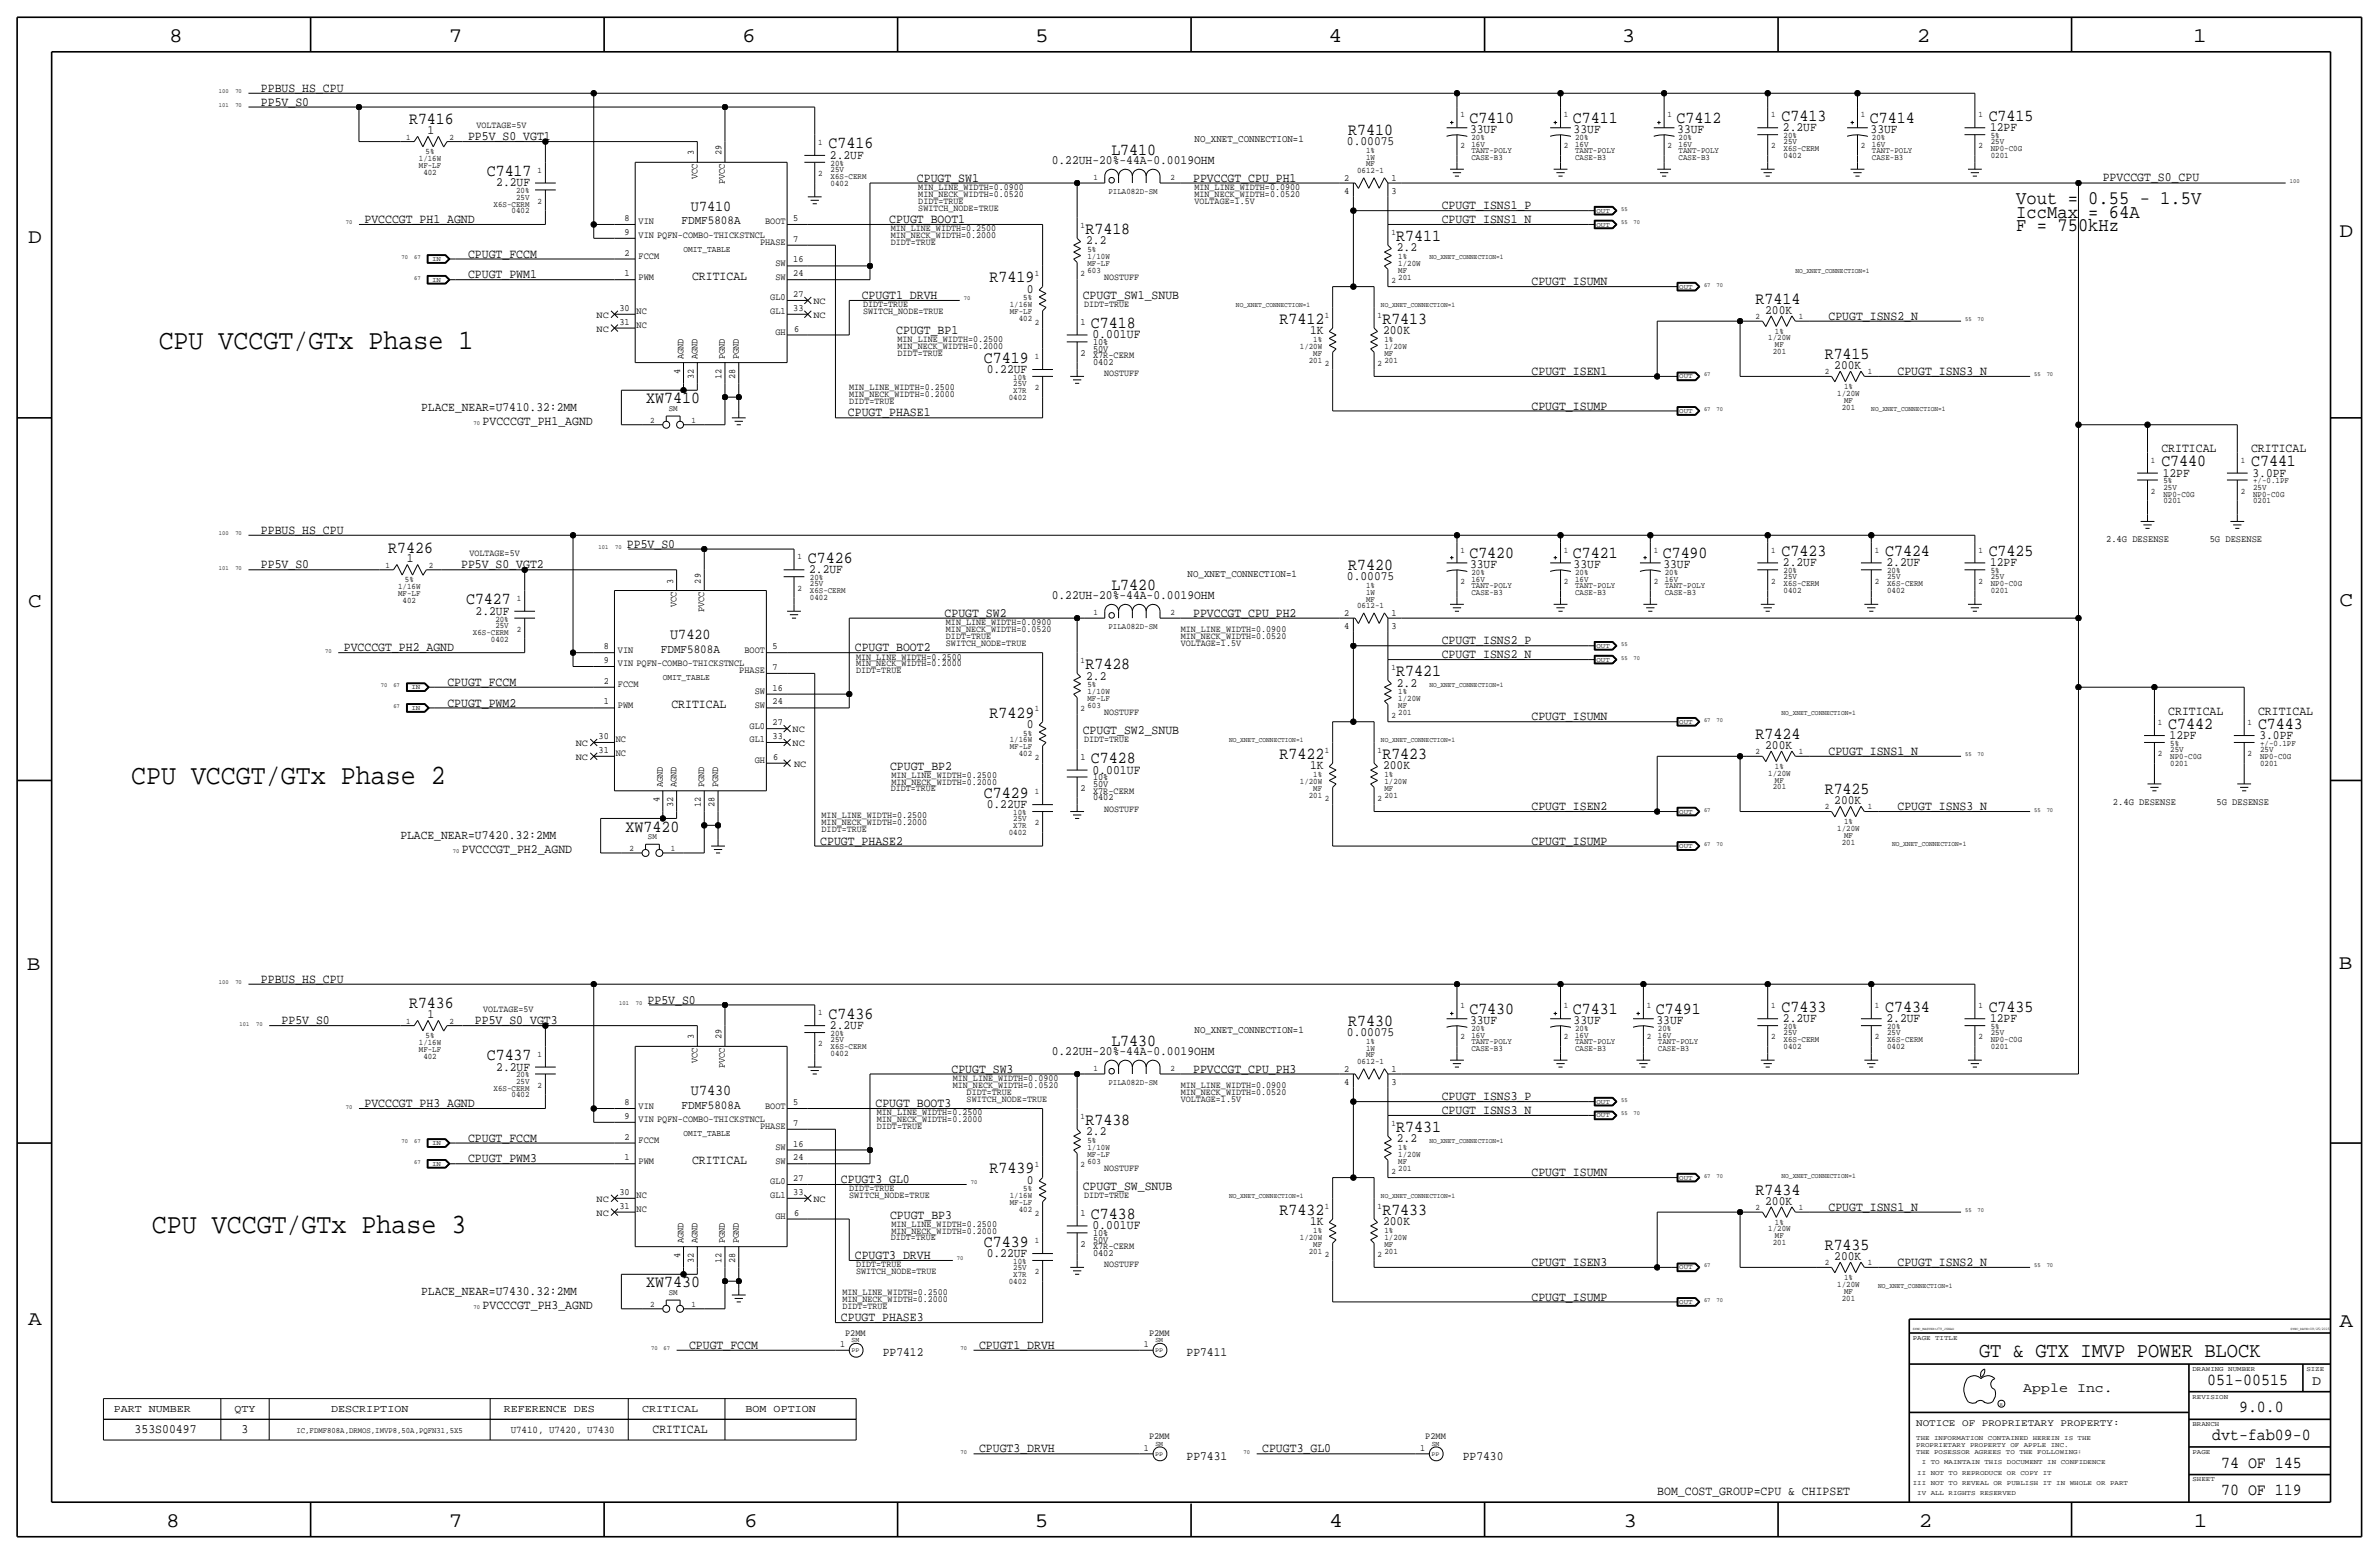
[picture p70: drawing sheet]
<svg xmlns="http://www.w3.org/2000/svg" width="875mm" height="572mm" viewBox="0 0 875 572" stroke-linecap="round" stroke-linejoin="round" font-family="sans-serif">
<defs><g id="words">
<g font-size="10.3">
<text x="58.4" y="128.3">CPU VCCGT/GTx Phase 1</text>
<text x="48.2" y="288.3">CPU VCCGT/GTx Phase 2</text>
<text x="55.8" y="453.4">CPU VCCGT/GTx Phase 3</text>
</g>
<text font-size="7.7" x="727.9" y="499.1">GT &amp; GTX IMVP POWER BLOCK</text>
<g font-size="7.6">
<text x="62.2" y="15.5">8</text>
<text x="165" y="15.5">7</text>
<text x="273" y="15.5">6</text>
<text x="380.7" y="15.5">5</text>
<text x="488.6" y="15.5">4</text>
<text x="596.6" y="15.5">3</text>
<text x="705.1" y="15.5">2</text>
<text x="806.7" y="15.5">1</text>
<text x="10.4" y="89.4">D</text>
<text x="860.5" y="87.1">D</text>
<text x="10.4" y="223.3">C</text>
<text x="860.5" y="222.8">C</text>
<text x="9.8" y="356.6">B</text>
<text x="860.2" y="356.4">B</text>
<text x="10.4" y="487.4">A</text>
<text x="860.5" y="488.2">A</text>
<text x="61.2" y="561.6">8</text>
<text x="165" y="561.6">7</text>
<text x="273.8" y="561.6">6</text>
<text x="380.7" y="561.6">5</text>
<text x="488.9" y="561.6">4</text>
<text x="597.1" y="561.6">3</text>
<text x="705.8" y="561.6">2</text>
<text x="806.9" y="561.6">1</text>
</g>
<g font-size="7.1">
<text x="741.6" y="74.9">Vout = 0.55 - 1.5V</text>
<text x="741.6" y="80">IccMax = 64A</text>
<text x="741.6" y="85.1">F = 750kHz</text>
</g>
<g font-size="6.2">
<text x="150.5" y="45.7">R7416</text>
<text x="540.5" y="45.2">C7410</text>
<text x="578.6" y="45.2">C7411</text>
<text x="616.7" y="45.2">C7412</text>
<text x="655.3" y="44.5">C7413</text>
<text x="687.8" y="45.2">C7414</text>
<text x="731.5" y="44.5">C7415</text>
<text x="495.9" y="49.8">R7410</text>
<text x="304.7" y="54.6">C7416</text>
<text x="408.8" y="56.9">L7410</text>
<text x="179" y="64.8">C7417</text>
<text x="399.2" y="86.1">R7418</text>
<text x="513.5" y="88.6">R7411</text>
<text x="363.9" y="103.9">R7419</text>
<text x="645.8" y="111.8">R7414</text>
<text x="470.6" y="119.1">R7412</text>
<text x="508.5" y="119.1">R7413</text>
<text x="401.3" y="120.7">C7418</text>
<text x="361.9" y="133.4">C7419</text>
<text x="671.2" y="132.1">R7415</text>
<text x="237.7" y="148.3">XW7410</text>
<text x="795" y="171.5">C7440</text>
<text x="828" y="171.5">C7441</text>
<text x="142.8" y="203.2">R7426</text>
<text x="297.1" y="207">C7426</text>
<text x="495.9" y="209.8">R7420</text>
<text x="540.5" y="205.2">C7420</text>
<text x="578.6" y="205.2">C7421</text>
<text x="611.6" y="205.2">C7490</text>
<text x="655.3" y="204.5">C7423</text>
<text x="693.4" y="204.5">C7424</text>
<text x="731.5" y="204.5">C7425</text>
<text x="408.8" y="216.9">L7420</text>
<text x="171.4" y="222.3">C7427</text>
<text x="399.2" y="246.1">R7428</text>
<text x="513.5" y="248.7">R7421</text>
<text x="363.9" y="263.9">R7429</text>
<text x="797.5" y="268">C7442</text>
<text x="830.5" y="268">C7443</text>
<text x="645.8" y="271.8">R7424</text>
<text x="401.3" y="280.7">C7428</text>
<text x="470.6" y="279.1">R7422</text>
<text x="508.5" y="279.1">R7423</text>
<text x="361.9" y="293.4">C7429</text>
<text x="671.2" y="292.1">R7425</text>
<text x="230.1" y="305.8">XW7420</text>
<text x="150.5" y="370.8">R7436</text>
<text x="304.7" y="374.6">C7436</text>
<text x="495.9" y="377.4">R7430</text>
<text x="540.5" y="372.9">C7430</text>
<text x="578.6" y="372.9">C7431</text>
<text x="609" y="372.9">C7491</text>
<text x="655.3" y="372.1">C7433</text>
<text x="693.4" y="372.1">C7434</text>
<text x="731.5" y="372.1">C7435</text>
<text x="179" y="389.9">C7437</text>
<text x="408.8" y="384.6">L7430</text>
<text x="399.2" y="413.8">R7438</text>
<text x="513.5" y="416.3">R7431</text>
<text x="363.9" y="431.5">R7439</text>
<text x="645.8" y="439.4">R7434</text>
<text x="401.3" y="448.3">C7438</text>
<text x="470.6" y="446.8">R7432</text>
<text x="508.5" y="446.8">R7433</text>
<text x="361.9" y="458.5">C7439</text>
<text x="671.2" y="459.7">R7435</text>
<text x="237.7" y="473.5">XW7430</text>
<text x="811.9" y="509.3">051-00515</text>
<text x="823.6" y="519.4">9.0.0</text>
<text x="813.7" y="529.6">dvt-fab09-0</text>
<text x="817" y="539.8">74 OF 145</text>
<text x="817" y="549.9">70 OF 119</text>
</g>
<g font-size="5.6">
<text x="254.1" y="77.5">U7410</text>
<text x="246.5" y="235">U7420</text>
<text x="254.1" y="402.6">U7430</text>
</g>
<g font-size="5">
<text x="850.5" y="509.3">D</text>
<text x="744.2" y="511.8">Apple Inc.</text>
</g>
<g font-size="4.7">
<text x="96" y="33.8">PPBUS_HS_CPU</text>
<text x="96" y="38.9">PP5V_S0</text>
<text x="157.2" y="49.3">1</text>
<text x="172.2" y="51.6">PP5V_S0_VGT1</text>
<text x="495.4" y="53.3">0.00075</text>
<text x="540.7" y="48.8">33UF</text>
<text x="578.8" y="48.8">33UF</text>
<text x="616.9" y="48.8">33UF</text>
<text x="655.8" y="48.3">2.2UF</text>
<text x="688" y="48.8">33UF</text>
<text x="732" y="48.3">12PF</text>
<text x="305.3" y="58.4">2.2UF</text>
<text x="386.8" y="60.5">0.22UH-20%-44A-0.0019OHM</text>
<text x="182.5" y="68.6">2.2UF</text>
<text x="337.3" y="66.8">CPUGT_SW1</text>
<text x="438.9" y="66.8">PPVCCGT_CPU_PH1</text>
<text x="773.4" y="66.4">PPVCCGT_S0_CPU</text>
<text x="530.3" y="77">CPUGT_ISNS1_P</text>
<text x="134.1" y="82">PVCCCGT_PH1_AGND</text>
<text x="327.1" y="82">CPUGT_BOOT1</text>
<text x="530.3" y="82">CPUGT_ISNS1_N</text>
<text x="399.5" y="89.9">2.2</text>
<text x="172.2" y="94.7">CPUGT_FCCM</text>
<text x="513.8" y="92.5">2.2</text>
<text x="172.2" y="102.4">CPUGT_PWM1</text>
<text x="254.6" y="102.8">CRITICAL</text>
<text x="377.7" y="107.7">0</text>
<text x="563.3" y="104.9">CPUGT_ISUMN</text>
<text x="316.9" y="110">CPUGT1_DRVH</text>
<text x="398.2" y="110">CPUGT_SW1_SNUB</text>
<text x="649.3" y="115.3">200K</text>
<text x="672.5" y="117.6">CPUGT_ISNS2_N</text>
<text x="329.6" y="122.7">CPUGT_BP1</text>
<text x="401.8" y="124.5">0.001UF</text>
<text x="481.9" y="122.9">1K</text>
<text x="508.7" y="122.9">200K</text>
<text x="362.9" y="137.2">0.22UF</text>
<text x="563.3" y="137.9">CPUGT_ISEN1</text>
<text x="674.7" y="135.6">200K</text>
<text x="697.9" y="137.9">CPUGT_ISNS3_N</text>
<text x="154.9" y="151.1">PLACE_NEAR=U7410.32:2MM</text>
<text x="311.9" y="153.2">CPUGT_PHASE1</text>
<text x="563.3" y="150.6">CPUGT_ISUMP</text>
<text x="177.5" y="156.2">PVCCCGT_PH1_AGND</text>
<text x="795" y="166.4">CRITICAL</text>
<text x="828" y="166.4">CRITICAL</text>
<text x="795.5" y="175.3">12PF</text>
<text x="828.5" y="175.3">3.0PF</text>
<text x="96" y="196.3">PPBUS_HS_CPU</text>
<text x="230.6" y="201.4">PP5V_S0</text>
<text x="96" y="209">PP5V_S0</text>
<text x="149.6" y="206.8">1</text>
<text x="169.6" y="209">PP5V_S0_VGT2</text>
<text x="540.7" y="208.8">33UF</text>
<text x="578.8" y="208.8">33UF</text>
<text x="611.8" y="208.8">33UF</text>
<text x="655.8" y="208.3">2.2UF</text>
<text x="693.9" y="208.3">2.2UF</text>
<text x="732" y="208.3">12PF</text>
<text x="297.6" y="210.8">2.2UF</text>
<text x="495.4" y="213.4">0.00075</text>
<text x="386.8" y="220.5">0.22UH-20%-44A-0.0019OHM</text>
<text x="174.9" y="226.1">2.2UF</text>
<text x="347.4" y="226.8">CPUGT_SW2</text>
<text x="438.9" y="226.8">PPVCCGT_CPU_PH2</text>
<text x="126.4" y="239.5">PVCCCGT_PH2_AGND</text>
<text x="314.4" y="239.5">CPUGT_BOOT2</text>
<text x="530.3" y="237">CPUGT_ISNS2_P</text>
<text x="530.3" y="242.1">CPUGT_ISNS2_N</text>
<text x="399.5" y="249.9">2.2</text>
<text x="164.5" y="252.2">CPUGT_FCCM</text>
<text x="513.8" y="252.5">2.2</text>
<text x="164.5" y="259.8">CPUGT_PWM2</text>
<text x="246.9" y="260.3">CRITICAL</text>
<text x="797.5" y="262.9">CRITICAL</text>
<text x="830.5" y="262.9">CRITICAL</text>
<text x="377.7" y="267.7">0</text>
<text x="398.2" y="270">CPUGT_SW2_SNUB</text>
<text x="563.3" y="264.9">CPUGT_ISUMN</text>
<text x="649.3" y="275.3">200K</text>
<text x="798" y="271.8">12PF</text>
<text x="831" y="271.8">3.0PF</text>
<text x="672.5" y="277.6">CPUGT_ISNS1_N</text>
<text x="327.4" y="283.2">CPUGT_BP2</text>
<text x="401.8" y="284.5">0.001UF</text>
<text x="481.9" y="283">1K</text>
<text x="508.7" y="283">200K</text>
<text x="362.9" y="297.2">0.22UF</text>
<text x="563.3" y="297.9">CPUGT_ISEN2</text>
<text x="674.7" y="295.7">200K</text>
<text x="697.9" y="297.9">CPUGT_ISNS3_N</text>
<text x="147.3" y="308.6">PLACE_NEAR=U7420.32:2MM</text>
<text x="301.7" y="310.6">CPUGT_PHASE2</text>
<text x="563.3" y="310.6">CPUGT_ISUMP</text>
<text x="169.9" y="313.7">PVCCCGT_PH2_AGND</text>
<text x="96" y="361.4">PPBUS_HS_CPU</text>
<text x="238.2" y="369.1">PP5V_S0</text>
<text x="103.6" y="376.7">PP5V_S0</text>
<text x="157.2" y="374.4">1</text>
<text x="174.7" y="376.7">PP5V_S0_VGT3</text>
<text x="540.7" y="376.4">33UF</text>
<text x="578.8" y="376.4">33UF</text>
<text x="609.3" y="376.4">33UF</text>
<text x="655.8" y="375.9">2.2UF</text>
<text x="693.9" y="375.9">2.2UF</text>
<text x="732" y="375.9">12PF</text>
<text x="305.3" y="378.5">2.2UF</text>
<text x="495.4" y="381">0.00075</text>
<text x="386.8" y="388.1">0.22UH-20%-44A-0.0019OHM</text>
<text x="182.5" y="393.7">2.2UF</text>
<text x="350" y="394.5">CPUGT_SW3</text>
<text x="438.9" y="394.5">PPVCCGT_CPU_PH3</text>
<text x="134.1" y="407.2">PVCCCGT_PH3_AGND</text>
<text x="322" y="407.2">CPUGT_BOOT3</text>
<text x="530.3" y="404.6">CPUGT_ISNS3_P</text>
<text x="530.3" y="409.7">CPUGT_ISNS3_N</text>
<text x="172.2" y="419.9">CPUGT_FCCM</text>
<text x="399.5" y="417.6">2.2</text>
<text x="513.8" y="420.1">2.2</text>
<text x="172.2" y="427.5">CPUGT_PWM3</text>
<text x="254.6" y="427.9">CRITICAL</text>
<text x="309.3" y="435.1">CPUGT3_GL0</text>
<text x="377.7" y="435.4">0</text>
<text x="398.2" y="437.6">CPUGT_SW_SNUB</text>
<text x="563.3" y="432.6">CPUGT_ISUMN</text>
<text x="649.3" y="443">200K</text>
<text x="327.4" y="448.3">CPUGT_BP3</text>
<text x="672.5" y="445.3">CPUGT_ISNS1_N</text>
<text x="401.8" y="452.1">0.001UF</text>
<text x="481.9" y="450.6">1K</text>
<text x="508.7" y="450.6">200K</text>
<text x="314.4" y="463">CPUGT3_DRVH</text>
<text x="362.9" y="462.3">0.22UF</text>
<text x="563.3" y="465.6">CPUGT_ISEN3</text>
<text x="674.7" y="463.3">200K</text>
<text x="697.9" y="465.6">CPUGT_ISNS2_N</text>
<text x="154.9" y="476.2">PLACE_NEAR=U7430.32:2MM</text>
<text x="563.3" y="478.3">CPUGT_ISUMP</text>
<text x="177.5" y="481.3">PVCCCGT_PH3_AGND</text>
<text x="309.3" y="485.9">CPUGT_PHASE3</text>
<text x="253.4" y="496.1">CPUGT_FCCM</text>
<text x="360.1" y="496.1">CPUGT1_DRVH</text>
<text x="324.7" y="498.9">PP7412</text>
<text x="436.5" y="498.9">PP7411</text>
<text x="49.5" y="527">353S00497</text>
<text x="88.9" y="527">3</text>
<text x="240" y="527">CRITICAL</text>
<text x="360.1" y="534.2">CPUGT3_DRVH</text>
<text x="436.5" y="537">PP7431</text>
<text x="464.3" y="534.2">CPUGT3_GL0</text>
<text x="538.1" y="537">PP7430</text>
<text x="609.5" y="549.9">BOM_COST_GROUP=CPU &amp; CHIPSET</text>
</g>
<g font-size="4.5">
<text x="250.7" y="82.6">FDMF5808A</text>
<text x="243.1" y="240">FDMF5808A</text>
<text x="250.7" y="407.7">FDMF5808A</text>
</g>
<g font-size="3.9">
<text x="41.9" y="519.4">PART NUMBER</text>
<text x="86.3" y="519.4">QTY</text>
<text x="121.9" y="519.4">DESCRIPTION</text>
<text x="185.4" y="519.4">REFERENCE DES</text>
<text x="236.2" y="519.4">CRITICAL</text>
<text x="274.3" y="519.4">BOM OPTION</text>
</g>
<g font-size="3.8">
<text x="439.4" y="52.1">NO_XNET_CONNECTION=1</text>
<text x="436.8" y="212.1">NO_XNET_CONNECTION=1</text>
<text x="439.4" y="379.7">NO_XNET_CONNECTION=1</text>
<text x="187.8" y="527">U7410, U7420, U7430</text>
</g>
<text font-size="3.7" x="704.8" y="524.5">NOTICE OF PROPRIETARY PROPERTY:</text>
<g font-size="3.6">
<text x="774.6" y="199.4">2.4G DESENSE</text>
<text x="812.7" y="199.4">5G DESENSE</text>
<text x="777.2" y="295.9">2.4G DESENSE</text>
<text x="815.3" y="295.9">5G DESENSE</text>
</g>
<g font-size="3.5">
<text x="175.2" y="47">VOLTAGE=5V</text>
<text x="255.2" y="57.2" transform="rotate(-90 255.2 57.2)">3</text>
<text x="265.4" y="57.2" transform="rotate(-90 265.4 57.2)">29</text>
<text x="256.5" y="65.9" transform="rotate(-90 256.5 65.9)">VCC</text>
<text x="266.6" y="67.8" transform="rotate(-90 266.6 67.8)">PVCC</text>
<text x="337.8" y="69.9">MIN_LINE_WIDTH=0.0900</text>
<text x="439.4" y="69.9">MIN_LINE_WIDTH=0.0900</text>
<text x="494.4" y="66.5">2</text>
<text x="494.4" y="71.4">4</text>
<text x="511.8" y="66.5">1</text>
<text x="511.8" y="71.4">3</text>
<text x="337.8" y="77.5">SWITCH_NODE=TRUE</text>
<text x="337.8" y="74.9">DIDT=TRUE</text>
<text x="337.8" y="72.4">MIN_NECK_WIDTH=0.0520</text>
<text x="439.4" y="74.9">VOLTAGE=1.5V</text>
<text x="439.4" y="72.4">MIN_NECK_WIDTH=0.0520</text>
<text x="229.7" y="81.3">8</text>
<text x="234.9" y="82.5">VIN</text>
<text x="281.4" y="82.6">BOOT</text>
<text x="291.8" y="81.3">5</text>
<text x="229.7" y="86.4">9</text>
<text x="234.9" y="87.6">VIN PQFN-COMBO-THICKSTNCL</text>
<text x="291.8" y="88.9">7</text>
<text x="327.6" y="87.6">MIN_NECK_WIDTH=0.2000</text>
<text x="327.6" y="85.1">MIN_LINE_WIDTH=0.2500</text>
<text x="229.7" y="94">2</text>
<text x="234.9" y="95.2">FCCM</text>
<text x="279.5" y="90.2">PHASE</text>
<text x="327.6" y="90.2">DIDT=TRUE</text>
<text x="229.7" y="101.6">1</text>
<text x="285.2" y="97.8">SW</text>
<text x="291.8" y="96.5">16</text>
<text x="291.8" y="101.6">24</text>
<text x="234.9" y="102.9">PWM</text>
<text x="285.2" y="102.9">SW</text>
<text x="406.1" y="102.9">NOSTUFF</text>
<text x="283.3" y="110.5">GL0</text>
<text x="291.8" y="109.2">27</text>
<text x="299.2" y="111.8">NC</text>
<text x="317.4" y="113">DIDT=TRUE</text>
<text x="398.7" y="113">DIDT=TRUE</text>
<text x="219.4" y="116.8">NC</text>
<text x="227.8" y="114.3">30</text>
<text x="227.8" y="119.4">31</text>
<text x="234.1" y="115.6">NC</text>
<text x="283.3" y="115.6">GL1</text>
<text x="291.8" y="114.3">33</text>
<text x="299.2" y="116.8">NC</text>
<text x="317.4" y="115.6">SWITCH_NODE=TRUE</text>
<text x="397.5" y="119.4">1</text>
<text x="219.4" y="121.9">NC</text>
<text x="234.1" y="120.7">NC</text>
<text x="285.2" y="123.2">GH</text>
<text x="292" y="121.9">6</text>
<text x="330.1" y="125.7">MIN_LINE_WIDTH=0.2500</text>
<text x="330.1" y="128.3">MIN_NECK_WIDTH=0.2000</text>
<text x="330.1" y="130.8">DIDT=TRUE</text>
<text x="397.5" y="130.8">2</text>
<text x="402" y="131.8">X7R-CERM</text>
<text x="402" y="127">10%</text>
<text x="402" y="129.3">50V</text>
<text x="250.1" y="137.5" transform="rotate(-90 250.1 137.5)">4</text>
<text x="251.4" y="132.1" transform="rotate(-90 251.4 132.1)">AGND</text>
<text x="256.5" y="132.1" transform="rotate(-90 256.5 132.1)">AGND</text>
<text x="266.6" y="132.1" transform="rotate(-90 266.6 132.1)">PGND</text>
<text x="271.7" y="132.1" transform="rotate(-90 271.7 132.1)">PGND</text>
<text x="402" y="134.4">0402</text>
<text x="255.2" y="139.4" transform="rotate(-90 255.2 139.4)">32</text>
<text x="265.4" y="139.4" transform="rotate(-90 265.4 139.4)">12</text>
<text x="270.5" y="139.4" transform="rotate(-90 270.5 139.4)">28</text>
<text x="312.4" y="143.5">MIN_LINE_WIDTH=0.2500</text>
<text x="406.1" y="138.4">NOSTUFF</text>
<text x="312.4" y="146.1">MIN_NECK_WIDTH=0.2000</text>
<text x="312.4" y="148.6">DIDT=TRUE</text>
<text x="172.7" y="204.5">VOLTAGE=5V</text>
<text x="247.6" y="214.6" transform="rotate(-90 247.6 214.6)">3</text>
<text x="257.8" y="214.6" transform="rotate(-90 257.8 214.6)">29</text>
<text x="248.9" y="223.4" transform="rotate(-90 248.9 223.4)">VCC</text>
<text x="259" y="225.2" transform="rotate(-90 259 225.2)">PVCC</text>
<text x="494.4" y="226.6">2</text>
<text x="511.8" y="226.6">1</text>
<text x="347.9" y="232.4">MIN_NECK_WIDTH=0.0520</text>
<text x="347.9" y="229.9">MIN_LINE_WIDTH=0.0900</text>
<text x="434.3" y="232.4">MIN_LINE_WIDTH=0.0900</text>
<text x="494.4" y="231.4">4</text>
<text x="511.8" y="231.4">3</text>
<text x="222.1" y="238.8">8</text>
<text x="284.2" y="238.8">5</text>
<text x="347.9" y="237.5">SWITCH_NODE=TRUE</text>
<text x="347.9" y="234.9">DIDT=TRUE</text>
<text x="434.3" y="237.5">VOLTAGE=1.5V</text>
<text x="434.3" y="234.9">MIN_NECK_WIDTH=0.0520</text>
<text x="222.1" y="243.8">9</text>
<text x="227.3" y="245.1">VIN PQFN-COMBO-THICKSTNCL</text>
<text x="227.3" y="240">VIN</text>
<text x="273.8" y="240">BOOT</text>
<text x="314.9" y="242.6">MIN_LINE_WIDTH=0.2500</text>
<text x="314.9" y="245.1">MIN_NECK_WIDTH=0.2000</text>
<text x="222.1" y="251.5">2</text>
<text x="271.9" y="247.7">PHASE</text>
<text x="284.2" y="246.4">7</text>
<text x="314.9" y="247.6">DIDT=TRUE</text>
<text x="227.3" y="252.7">FCCM</text>
<text x="277.6" y="255.3">SW</text>
<text x="284.2" y="254">16</text>
<text x="222.1" y="259.1">1</text>
<text x="227.3" y="260.3">PWM</text>
<text x="277.6" y="260.4">SW</text>
<text x="284.2" y="259.1">24</text>
<text x="406.1" y="262.9">NOSTUFF</text>
<text x="275.7" y="268">GL0</text>
<text x="284.2" y="266.7">27</text>
<text x="291.5" y="269.2">NC</text>
<text x="211.8" y="274.3">NC</text>
<text x="220.2" y="271.8">30</text>
<text x="226.5" y="273.1">NC</text>
<text x="275.7" y="273.1">GL1</text>
<text x="284.2" y="271.8">33</text>
<text x="291.5" y="274.3">NC</text>
<text x="398.7" y="273.1">DIDT=TRUE</text>
<text x="211.8" y="279.4">NC</text>
<text x="220.2" y="276.9">31</text>
<text x="226.5" y="278.1">NC</text>
<text x="277.6" y="280.7">GH</text>
<text x="284.4" y="279.4">6</text>
<text x="292" y="281.9">NC</text>
<text x="397.5" y="279.4">1</text>
<text x="327.9" y="286.3">MIN_LINE_WIDTH=0.2500</text>
<text x="402" y="287">10%</text>
<text x="243.8" y="289.6" transform="rotate(-90 243.8 289.6)">AGND</text>
<text x="248.9" y="289.6" transform="rotate(-90 248.9 289.6)">AGND</text>
<text x="259" y="289.6" transform="rotate(-90 259 289.6)">PGND</text>
<text x="264.1" y="289.6" transform="rotate(-90 264.1 289.6)">PGND</text>
<text x="327.6" y="290.8">DIDT=TRUE</text>
<text x="327.9" y="288.8">MIN_NECK_WIDTH=0.2000</text>
<text x="397.5" y="290.8">2</text>
<text x="402" y="291.8">X7R-CERM</text>
<text x="402" y="289.3">50V</text>
<text x="242.5" y="295" transform="rotate(-90 242.5 295)">4</text>
<text x="247.6" y="296.9" transform="rotate(-90 247.6 296.9)">32</text>
<text x="257.8" y="296.9" transform="rotate(-90 257.8 296.9)">12</text>
<text x="262.8" y="296.9" transform="rotate(-90 262.8 296.9)">28</text>
<text x="402" y="294.4">0402</text>
<text x="406.1" y="298.5">NOSTUFF</text>
<text x="302.2" y="301">MIN_LINE_WIDTH=0.2500</text>
<text x="302.2" y="303.5">MIN_NECK_WIDTH=0.2000</text>
<text x="302.2" y="306.1">DIDT=TRUE</text>
<text x="177.7" y="372.1">VOLTAGE=5V</text>
<text x="255.2" y="382.3" transform="rotate(-90 255.2 382.3)">3</text>
<text x="265.4" y="382.3" transform="rotate(-90 265.4 382.3)">29</text>
<text x="256.5" y="391" transform="rotate(-90 256.5 391)">VCC</text>
<text x="266.6" y="392.9" transform="rotate(-90 266.6 392.9)">PVCC</text>
<text x="494.4" y="394.2">2</text>
<text x="511.8" y="394.2">1</text>
<text x="350.5" y="397.5">MIN_LINE_WIDTH=0.0900</text>
<text x="350.5" y="400">MIN_NECK_WIDTH=0.0520</text>
<text x="434.3" y="400">MIN_LINE_WIDTH=0.0900</text>
<text x="494.4" y="399">4</text>
<text x="511.8" y="399">3</text>
<text x="229.7" y="406.4">8</text>
<text x="234.9" y="407.7">VIN</text>
<text x="281.4" y="407.7">BOOT</text>
<text x="291.8" y="406.4">5</text>
<text x="355.5" y="405.1">SWITCH_NODE=TRUE</text>
<text x="355.5" y="402.6">DIDT=TRUE</text>
<text x="434.3" y="402.6">MIN_NECK_WIDTH=0.0520</text>
<text x="434.3" y="405.1">VOLTAGE=1.5V</text>
<text x="229.7" y="411.5">9</text>
<text x="234.9" y="412.7">VIN PQFN-COMBO-THICKSTNCL</text>
<text x="322.5" y="412.7">MIN_NECK_WIDTH=0.2000</text>
<text x="322.5" y="410.2">MIN_LINE_WIDTH=0.2500</text>
<text x="229.7" y="419.1">2</text>
<text x="279.5" y="415.3">PHASE</text>
<text x="291.8" y="414">7</text>
<text x="322.5" y="415.3">DIDT=TRUE</text>
<text x="234.9" y="420.4">FCCM</text>
<text x="285.2" y="422.9">SW</text>
<text x="291.8" y="421.6">16</text>
<text x="229.7" y="426.7">1</text>
<text x="234.9" y="428">PWM</text>
<text x="285.2" y="428">SW</text>
<text x="291.8" y="426.7">24</text>
<text x="406.1" y="430.5">NOSTUFF</text>
<text x="283.3" y="435.6">GL0</text>
<text x="291.8" y="434.3">27</text>
<text x="219.4" y="442">NC</text>
<text x="227.8" y="439.4">30</text>
<text x="234.1" y="440.7">NC</text>
<text x="283.3" y="440.7">GL1</text>
<text x="291.8" y="439.4">33</text>
<text x="299.2" y="442">NC</text>
<text x="312.4" y="438.1">DIDT=TRUE</text>
<text x="312.4" y="440.7">SWITCH_NODE=TRUE</text>
<text x="398.7" y="440.7">DIDT=TRUE</text>
<text x="219.4" y="447">NC</text>
<text x="227.8" y="444.5">31</text>
<text x="234.1" y="445.8">NC</text>
<text x="285.2" y="448.3">GH</text>
<text x="292" y="447">6</text>
<text x="397.5" y="447">1</text>
<text x="327.6" y="455.9">DIDT=TRUE</text>
<text x="327.9" y="453.9">MIN_NECK_WIDTH=0.2000</text>
<text x="327.9" y="451.4">MIN_LINE_WIDTH=0.2500</text>
<text x="402" y="454.7">10%</text>
<text x="251.4" y="457.2" transform="rotate(-90 251.4 457.2)">AGND</text>
<text x="256.5" y="457.2" transform="rotate(-90 256.5 457.2)">AGND</text>
<text x="266.6" y="457.2" transform="rotate(-90 266.6 457.2)">PGND</text>
<text x="271.7" y="457.2" transform="rotate(-90 271.7 457.2)">PGND</text>
<text x="397.5" y="458.5">2</text>
<text x="402" y="456.9">50V</text>
<text x="402" y="459.5">X7R-CERM</text>
<text x="250.1" y="462.6" transform="rotate(-90 250.1 462.6)">4</text>
<text x="255.2" y="464.5" transform="rotate(-90 255.2 464.5)">32</text>
<text x="265.4" y="464.5" transform="rotate(-90 265.4 464.5)">12</text>
<text x="270.5" y="464.5" transform="rotate(-90 270.5 464.5)">28</text>
<text x="314.9" y="466.1">DIDT=TRUE</text>
<text x="402" y="462">0402</text>
<text x="406.1" y="466.1">NOSTUFF</text>
<text x="314.9" y="468.6">SWITCH_NODE=TRUE</text>
<text x="309.8" y="476.2">MIN_LINE_WIDTH=0.2500</text>
<text x="309.8" y="478.8">MIN_NECK_WIDTH=0.2000</text>
<text x="309.8" y="481.3">DIDT=TRUE</text>
<text x="310.9" y="491.2">P2MM</text>
<text x="422.6" y="491.2">P2MM</text>
<text x="309" y="495.6">1</text>
<text x="420.8" y="495.6">1</text>
<text x="420.8" y="533.7">1</text>
<text x="422.6" y="529.3">P2MM</text>
<text x="522.4" y="533.7">1</text>
<text x="524.2" y="529.3">P2MM</text>
</g>
<g font-size="3.2">
<text x="251.4" y="92.7">OMIT_TABLE</text>
<text x="243.8" y="250.2">OMIT_TABLE</text>
<text x="251.4" y="417.8">OMIT_TABLE</text>
</g>
<g font-size="3.1">
<text x="537.2" y="43.2">1</text>
<text x="575.3" y="43.2">1</text>
<text x="613.4" y="43.2">1</text>
<text x="651.5" y="43.2">1</text>
<text x="684.5" y="43.2">1</text>
<text x="727.7" y="43.2">1</text>
<text x="149.4" y="51.3">1</text>
<text x="165.3" y="51.3">2</text>
<text x="300.9" y="53.3">1</text>
<text x="541.2" y="51.6">20%</text>
<text x="579.3" y="51.6">20%</text>
<text x="617.4" y="51.6">20%</text>
<text x="656" y="53.1">25V</text>
<text x="656" y="50.8">20%</text>
<text x="688.5" y="51.6">20%</text>
<text x="732.2" y="50.8">5%</text>
<text x="732.2" y="53.1">25V</text>
<text x="154.1" y="59.2">1/16W</text>
<text x="156.5" y="56.6">5%</text>
<text x="502.5" y="58.7">1W</text>
<text x="502.5" y="56.1">1%</text>
<text x="537.2" y="54.6">2</text>
<text x="541.2" y="56.4">TANT-POLY</text>
<text x="541.2" y="54.1">16V</text>
<text x="541.2" y="58.9">CASE-B3</text>
<text x="575.3" y="54.6">2</text>
<text x="579.3" y="56.4">TANT-POLY</text>
<text x="579.3" y="54.1">16V</text>
<text x="579.3" y="58.9">CASE-B3</text>
<text x="613.4" y="54.6">2</text>
<text x="617.4" y="58.9">CASE-B3</text>
<text x="617.4" y="54.1">16V</text>
<text x="617.4" y="56.4">TANT-POLY</text>
<text x="651.5" y="54.6">2</text>
<text x="656" y="55.6">X6S-CERM</text>
<text x="656" y="58.2">0402</text>
<text x="684.5" y="54.6">2</text>
<text x="688.5" y="56.4">TANT-POLY</text>
<text x="688.5" y="54.1">16V</text>
<text x="688.5" y="58.9">CASE-B3</text>
<text x="727.7" y="54.6">2</text>
<text x="732.2" y="58.2">0201</text>
<text x="732.2" y="55.6">NP0-C0G</text>
<text x="154.1" y="61.7">MF-LF</text>
<text x="155.7" y="64.3">402</text>
<text x="197.7" y="63.5">1</text>
<text x="300.9" y="64.8">2</text>
<text x="305.5" y="61">20%</text>
<text x="305.5" y="65.8">X6S-CERM</text>
<text x="305.5" y="63.2">25V</text>
<text x="499.2" y="63.8">0612-1</text>
<text x="502.5" y="61.2">MF</text>
<text x="189.8" y="71.1">20%</text>
<text x="305.5" y="68.3">0402</text>
<text x="402.2" y="66">1</text>
<text x="407.7" y="71.4">PILA082D-SM</text>
<text x="430.5" y="66">2</text>
<text x="181.6" y="75.9">X6S-CERM</text>
<text x="189.8" y="73.4">25V</text>
<text x="197.7" y="74.9">2</text>
<text x="188.2" y="78.5">0402</text>
<text x="397.5" y="83.8">1</text>
<text x="511.8" y="86.4">1</text>
<text x="400" y="92.7">5%</text>
<text x="400" y="95.3">1/10W</text>
<text x="514.3" y="95.3">1%</text>
<text x="380.6" y="101.6">1</text>
<text x="397.5" y="101.6">2</text>
<text x="400" y="97.8">MF-LF</text>
<text x="400" y="100.3">603</text>
<text x="514.3" y="100.3">MF</text>
<text x="514.3" y="97.8">1/20W</text>
<text x="511.8" y="104.1">2</text>
<text x="514.3" y="102.9">201</text>
<text x="371.4" y="113">1/16W</text>
<text x="376.4" y="110.5">5%</text>
<text x="371.4" y="115.6">MF-LF</text>
<text x="374.7" y="118.1">402</text>
<text x="380.6" y="119.4">2</text>
<text x="487.2" y="116.8">1</text>
<text x="506.7" y="116.8">1</text>
<text x="645.7" y="117.3">2</text>
<text x="661.6" y="117.3">1</text>
<text x="483.1" y="125.7">1%</text>
<text x="509.2" y="125.7">1%</text>
<text x="650.4" y="125.2">1/20W</text>
<text x="652.9" y="122.7">1%</text>
<text x="478.1" y="128.3">1/20W</text>
<text x="483.1" y="130.8">MF</text>
<text x="509.2" y="128.3">1/20W</text>
<text x="509.2" y="130.8">MF</text>
<text x="652" y="130.3">201</text>
<text x="652.9" y="127.8">MF</text>
<text x="380.6" y="132.1">1</text>
<text x="481.4" y="133.4">201</text>
<text x="487.2" y="134.6">2</text>
<text x="506.7" y="134.6">2</text>
<text x="509.2" y="133.3">201</text>
<text x="671.1" y="137.7">2</text>
<text x="687" y="137.7">1</text>
<text x="372.7" y="139.7">10%</text>
<text x="372.7" y="142">25V</text>
<text x="380.6" y="143.5">2</text>
<text x="678.3" y="143">1%</text>
<text x="371" y="147.1">0402</text>
<text x="372.7" y="144.5">X7R</text>
<text x="675.8" y="145.5">1/20W</text>
<text x="678.3" y="148.1">MF</text>
<text x="239.2" y="155.4">2</text>
<text x="246" y="151.1">SM</text>
<text x="254.4" y="155.4">1</text>
<text x="677.4" y="150.6">201</text>
<text x="791.2" y="170.2">1</text>
<text x="824.2" y="170.2">1</text>
<text x="795.7" y="177.8">5%</text>
<text x="828.8" y="177.8">+/-0.1PF</text>
<text x="791.2" y="181.6">2</text>
<text x="795.7" y="180.1">25V</text>
<text x="795.7" y="182.6">NP0-C0G</text>
<text x="795.7" y="185.2">0201</text>
<text x="824.2" y="181.6">2</text>
<text x="828.8" y="180.1">25V</text>
<text x="828.8" y="182.6">NP0-C0G</text>
<text x="828.8" y="185.2">0201</text>
<text x="537.2" y="203.2">1</text>
<text x="575.3" y="203.2">1</text>
<text x="608.3" y="203.2">1</text>
<text x="651.5" y="203.2">1</text>
<text x="689.6" y="203.2">1</text>
<text x="727.7" y="203.2">1</text>
<text x="141.8" y="208.8">1</text>
<text x="157.7" y="208.8">2</text>
<text x="293.3" y="205.7">1</text>
<text x="148.9" y="214.1">5%</text>
<text x="297.9" y="213.4">20%</text>
<text x="297.9" y="215.6">25V</text>
<text x="537.2" y="214.6">2</text>
<text x="541.2" y="214.1">16V</text>
<text x="541.2" y="211.6">20%</text>
<text x="575.3" y="214.6">2</text>
<text x="579.3" y="214.1">16V</text>
<text x="579.3" y="211.6">20%</text>
<text x="608.3" y="214.6">2</text>
<text x="612.3" y="214.1">16V</text>
<text x="612.3" y="211.6">20%</text>
<text x="651.5" y="214.6">2</text>
<text x="656" y="213.1">25V</text>
<text x="656" y="215.6">X6S-CERM</text>
<text x="656" y="210.8">20%</text>
<text x="689.6" y="214.6">2</text>
<text x="694.1" y="213.1">25V</text>
<text x="694.1" y="210.8">20%</text>
<text x="694.1" y="215.6">X6S-CERM</text>
<text x="727.7" y="214.6">2</text>
<text x="732.2" y="210.8">5%</text>
<text x="732.2" y="213.1">25V</text>
<text x="732.2" y="215.6">NP0-C0G</text>
<text x="146.4" y="219.2">MF-LF</text>
<text x="146.4" y="216.7">1/16W</text>
<text x="148.1" y="221.7">402</text>
<text x="190.1" y="221">1</text>
<text x="293.3" y="217.2">2</text>
<text x="297.9" y="220.7">0402</text>
<text x="297.9" y="218.2">X6S-CERM</text>
<text x="502.5" y="221.2">MF</text>
<text x="502.5" y="216.2">1%</text>
<text x="502.5" y="218.7">1W</text>
<text x="541.2" y="218.9">CASE-B3</text>
<text x="541.2" y="216.4">TANT-POLY</text>
<text x="579.3" y="216.4">TANT-POLY</text>
<text x="579.3" y="218.9">CASE-B3</text>
<text x="612.3" y="216.4">TANT-POLY</text>
<text x="612.3" y="218.9">CASE-B3</text>
<text x="656" y="218.2">0402</text>
<text x="694.1" y="218.2">0402</text>
<text x="732.2" y="218.2">0201</text>
<text x="402.2" y="226.1">1</text>
<text x="430.5" y="226.1">2</text>
<text x="499.2" y="223.8">0612-1</text>
<text x="174" y="233.4">X6S-CERM</text>
<text x="182.2" y="228.6">20%</text>
<text x="182.2" y="230.9">25V</text>
<text x="190.1" y="232.4">2</text>
<text x="407.7" y="231.4">PILA082D-SM</text>
<text x="180.5" y="236">0402</text>
<text x="397.5" y="243.8">1</text>
<text x="511.8" y="246.4">1</text>
<text x="400" y="255.3">1/10W</text>
<text x="400" y="257.8">MF-LF</text>
<text x="400" y="252.7">5%</text>
<text x="514.3" y="257.8">1/20W</text>
<text x="514.3" y="255.3">1%</text>
<text x="380.6" y="261.6">1</text>
<text x="397.5" y="261.6">2</text>
<text x="400" y="260.4">603</text>
<text x="514.3" y="260.4">MF</text>
<text x="514.3" y="262.9">201</text>
<text x="511.8" y="264.2">2</text>
<text x="793.7" y="266.7">1</text>
<text x="826.7" y="266.7">1</text>
<text x="371.4" y="275.6">MF-LF</text>
<text x="371.4" y="273.1">1/16W</text>
<text x="376.4" y="270.5">5%</text>
<text x="798.3" y="274.3">5%</text>
<text x="831.3" y="274.3">+/-0.1PF</text>
<text x="374.7" y="278.1">402</text>
<text x="380.6" y="279.4">2</text>
<text x="487.2" y="276.9">1</text>
<text x="506.7" y="276.9">1</text>
<text x="645.7" y="277.4">2</text>
<text x="661.6" y="277.4">1</text>
<text x="793.7" y="278.1">2</text>
<text x="798.3" y="276.6">25V</text>
<text x="798.3" y="281.7">0201</text>
<text x="798.3" y="279.1">NP0-C0G</text>
<text x="826.7" y="278.1">2</text>
<text x="831.3" y="276.6">25V</text>
<text x="831.3" y="279.1">NP0-C0G</text>
<text x="831.3" y="281.7">0201</text>
<text x="483.1" y="285.8">1%</text>
<text x="509.2" y="285.7">1%</text>
<text x="650.4" y="285.2">1/20W</text>
<text x="652.9" y="287.8">MF</text>
<text x="652.9" y="282.7">1%</text>
<text x="380.6" y="292.1">1</text>
<text x="478.1" y="288.3">1/20W</text>
<text x="481.4" y="293.4">201</text>
<text x="483.1" y="290.8">MF</text>
<text x="509.2" y="290.8">MF</text>
<text x="509.2" y="288.3">1/20W</text>
<text x="509.2" y="293.4">201</text>
<text x="652" y="290.3">201</text>
<text x="372.7" y="299.7">10%</text>
<text x="487.2" y="294.6">2</text>
<text x="506.7" y="294.6">2</text>
<text x="671.1" y="297.7">2</text>
<text x="687" y="297.7">1</text>
<text x="372.7" y="302">25V</text>
<text x="372.7" y="304.5">X7R</text>
<text x="380.6" y="303.5">2</text>
<text x="675.8" y="305.6">1/20W</text>
<text x="678.3" y="303">1%</text>
<text x="238.3" y="308.6">SM</text>
<text x="371" y="307.1">0402</text>
<text x="677.4" y="310.6">201</text>
<text x="678.3" y="308.1">MF</text>
<text x="231.5" y="312.9">2</text>
<text x="246.8" y="312.9">1</text>
<text x="537.2" y="370.8">1</text>
<text x="575.3" y="370.8">1</text>
<text x="605.7" y="370.8">1</text>
<text x="651.5" y="370.8">1</text>
<text x="689.6" y="370.8">1</text>
<text x="727.7" y="370.8">1</text>
<text x="149.4" y="376.4">1</text>
<text x="165.3" y="376.4">2</text>
<text x="300.9" y="373.4">1</text>
<text x="156.5" y="381.8">5%</text>
<text x="305.5" y="381">20%</text>
<text x="305.5" y="383.3">25V</text>
<text x="502.5" y="383.8">1%</text>
<text x="537.2" y="382.3">2</text>
<text x="541.2" y="381.8">16V</text>
<text x="541.2" y="379.2">20%</text>
<text x="575.3" y="382.3">2</text>
<text x="579.3" y="379.2">20%</text>
<text x="579.3" y="381.8">16V</text>
<text x="605.7" y="382.3">2</text>
<text x="609.8" y="381.8">16V</text>
<text x="609.8" y="379.2">20%</text>
<text x="651.5" y="382.3">2</text>
<text x="656" y="383.3">X6S-CERM</text>
<text x="656" y="380.7">25V</text>
<text x="656" y="378.5">20%</text>
<text x="689.6" y="382.3">2</text>
<text x="694.1" y="383.3">X6S-CERM</text>
<text x="694.1" y="378.5">20%</text>
<text x="694.1" y="380.7">25V</text>
<text x="727.7" y="382.3">2</text>
<text x="732.2" y="380.7">25V</text>
<text x="732.2" y="383.3">NP0-C0G</text>
<text x="732.2" y="378.5">5%</text>
<text x="154.1" y="384.3">1/16W</text>
<text x="154.1" y="386.8">MF-LF</text>
<text x="155.7" y="389.4">402</text>
<text x="197.7" y="388.6">1</text>
<text x="300.9" y="384.8">2</text>
<text x="305.5" y="388.4">0402</text>
<text x="305.5" y="385.8">X6S-CERM</text>
<text x="502.5" y="388.9">MF</text>
<text x="502.5" y="386.3">1W</text>
<text x="541.2" y="384">TANT-POLY</text>
<text x="541.2" y="386.6">CASE-B3</text>
<text x="579.3" y="386.6">CASE-B3</text>
<text x="579.3" y="384">TANT-POLY</text>
<text x="609.8" y="384">TANT-POLY</text>
<text x="609.8" y="386.6">CASE-B3</text>
<text x="656" y="385.8">0402</text>
<text x="694.1" y="385.8">0402</text>
<text x="732.2" y="385.8">0201</text>
<text x="402.2" y="393.7">1</text>
<text x="430.5" y="393.7">2</text>
<text x="499.2" y="391.4">0612-1</text>
<text x="181.6" y="401.1">X6S-CERM</text>
<text x="189.8" y="396.2">20%</text>
<text x="189.8" y="398.5">25V</text>
<text x="197.7" y="400.1">2</text>
<text x="407.7" y="399">PILA082D-SM</text>
<text x="188.2" y="403.6">0402</text>
<text x="397.5" y="411.5">1</text>
<text x="511.8" y="414">1</text>
<text x="400" y="420.4">5%</text>
<text x="400" y="425.5">MF-LF</text>
<text x="400" y="422.9">1/10W</text>
<text x="514.3" y="425.5">1/20W</text>
<text x="514.3" y="422.9">1%</text>
<text x="380.6" y="429.3">1</text>
<text x="397.5" y="429.3">2</text>
<text x="400" y="428">603</text>
<text x="511.8" y="431.8">2</text>
<text x="514.3" y="428">MF</text>
<text x="514.3" y="430.5">201</text>
<text x="371.4" y="443.2">MF-LF</text>
<text x="371.4" y="440.7">1/16W</text>
<text x="376.4" y="438.1">5%</text>
<text x="374.7" y="445.8">402</text>
<text x="380.6" y="447">2</text>
<text x="487.2" y="444.5">1</text>
<text x="506.7" y="444.5">1</text>
<text x="645.7" y="445">2</text>
<text x="661.6" y="445">1</text>
<text x="478.1" y="455.9">1/20W</text>
<text x="483.1" y="453.4">1%</text>
<text x="509.2" y="453.4">1%</text>
<text x="509.2" y="455.9">1/20W</text>
<text x="650.4" y="452.9">1/20W</text>
<text x="652.9" y="450.3">1%</text>
<text x="652.9" y="455.4">MF</text>
<text x="380.6" y="457.2">1</text>
<text x="481.4" y="461">201</text>
<text x="483.1" y="458.5">MF</text>
<text x="509.2" y="458.5">MF</text>
<text x="509.2" y="461">201</text>
<text x="652" y="458">201</text>
<text x="372.7" y="467.1">25V</text>
<text x="372.7" y="464.8">10%</text>
<text x="487.2" y="462.3">2</text>
<text x="506.7" y="462.3">2</text>
<text x="671.1" y="465.3">2</text>
<text x="687" y="465.3">1</text>
<text x="371" y="472.2">0402</text>
<text x="372.7" y="469.6">X7R</text>
<text x="380.6" y="468.6">2</text>
<text x="675.8" y="473.2">1/20W</text>
<text x="678.3" y="470.7">1%</text>
<text x="245.9" y="476.2">SM</text>
<text x="677.4" y="478.3">201</text>
<text x="678.3" y="475.7">MF</text>
<text x="239.2" y="480.6">2</text>
<text x="254.4" y="480.6">1</text>
</g>
<text font-size="3" x="109.1" y="527">IC,FDMF808A,DRMOS,IMVP8,50A,PQFN31,5X5</text>
<g font-size="2.6">
<text x="525.7" y="95.3">NO_XNET_CONNECTION=1</text>
<text x="660.3" y="100.3">NO_XNET_CONNECTION=1</text>
<text x="454.6" y="113">NO_XNET_CONNECTION=1</text>
<text x="507.9" y="113">NO_XNET_CONNECTION=1</text>
<text x="688.3" y="151.1">NO_XNET_CONNECTION=1</text>
<text x="525.7" y="252.7">NO_XNET_CONNECTION=1</text>
<text x="655.3" y="262.9">NO_XNET_CONNECTION=1</text>
<text x="452.1" y="273.1">NO_XNET_CONNECTION=1</text>
<text x="507.9" y="273.1">NO_XNET_CONNECTION=1</text>
<text x="695.9" y="311.2">NO_XNET_CONNECTION=1</text>
<text x="525.7" y="420.4">NO_XNET_CONNECTION=1</text>
<text x="655.3" y="433.1">NO_XNET_CONNECTION=1</text>
<text x="452.1" y="440.7">NO_XNET_CONNECTION=1</text>
<text x="507.9" y="440.7">NO_XNET_CONNECTION=1</text>
<text x="690.8" y="473.7">NO_XNET_CONNECTION=1</text>
<text x="313.2" y="493.5">SM</text>
<text x="425" y="493.5">SM</text>
<text x="425" y="531.6">SM</text>
<text x="526.6" y="531.6">SM</text>
</g>
<g font-size="2.5">
<text x="587.2" y="83.3">OUT</text>
<text x="587.2" y="78.2">OUT</text>
<text x="159" y="96">IN</text>
<text x="159" y="103.6">IN</text>
<text x="617.7" y="106.2">OUT</text>
<text x="617.7" y="139.2">OUT</text>
<text x="617.7" y="151.9">OUT</text>
<text x="587.2" y="238.3">OUT</text>
<text x="587.2" y="243.3">OUT</text>
<text x="151.3" y="253.5">IN</text>
<text x="151.3" y="261.1">IN</text>
<text x="617.7" y="266.2">OUT</text>
<text x="617.7" y="299.2">OUT</text>
<text x="617.7" y="311.9">OUT</text>
<text x="587.2" y="405.9">OUT</text>
<text x="587.2" y="411">OUT</text>
<text x="159" y="421.1">IN</text>
<text x="159" y="428.8">IN</text>
<text x="617.7" y="433.8">OUT</text>
<text x="617.7" y="466.9">OUT</text>
<text x="617.7" y="479.6">OUT</text>
<text x="703.5" y="492.8">PAGE TITLE</text>
<text x="806.4" y="504.2">DRAWING NUMBER</text>
<text x="848.3" y="504.2">SIZE</text>
<text x="806.4" y="514.4">REVISION</text>
<text x="806.4" y="524.5">BRANCH</text>
<text x="704.8" y="532.1">PROPRIETARY PROPERTY OF APPLE INC.</text>
<text x="704.8" y="529.6">THE INFORMATION CONTAINED HEREIN IS THE</text>
<text x="704.8" y="534.7">THE POSESSOR AGREES TO THE FOLLOWING:</text>
<text x="706.8" y="538.5">I TO MAINTAIN THIS DOCUMENT IN CONFIDENCE</text>
<text x="806.4" y="534.7">PAGE</text>
<text x="705.2" y="542.3">II NOT TO REPRODUCE OR COPY IT</text>
<text x="806.4" y="544.8">SHEET</text>
<text x="703.5" y="546.1">III NOT TO REVEAL OR PUBLISH IT IN WHOLE OR PART</text>
<text x="705.2" y="549.9">IV ALL RIGHTS RESERVED</text>
</g>
<g font-size="2.3">
<text x="80.5" y="34.3">100</text>
<text x="86.6" y="34.3">70</text>
<text x="80.5" y="39.4">101</text>
<text x="86.6" y="39.4">70</text>
<text x="842.2" y="67.3">100</text>
<text x="596.3" y="77.5">55</text>
<text x="127.2" y="82.5">70</text>
<text x="596.3" y="82.6">55</text>
<text x="600.9" y="82.6">70</text>
<text x="147.7" y="95.3">70</text>
<text x="152.3" y="95.3">67</text>
<text x="152.3" y="102.9">67</text>
<text x="626.8" y="105.4">67</text>
<text x="631.3" y="105.4">70</text>
<text x="354.5" y="110.5">70</text>
<text x="722.8" y="118.1">55</text>
<text x="727.4" y="118.1">70</text>
<text x="626.8" y="138.4">67</text>
<text x="748.2" y="138.4">55</text>
<text x="752.8" y="138.4">70</text>
<text x="626.8" y="151.1">67</text>
<text x="631.3" y="151.1">70</text>
<text x="174.2" y="156.2">70</text>
<text x="80.5" y="196.9">100</text>
<text x="86.6" y="196.9">70</text>
<text x="220.2" y="201.9">101</text>
<text x="226.3" y="201.9">70</text>
<text x="80.5" y="209.6">101</text>
<text x="86.6" y="209.6">70</text>
<text x="596.3" y="237.5">55</text>
<text x="119.6" y="240">70</text>
<text x="596.3" y="242.6">55</text>
<text x="600.9" y="242.6">70</text>
<text x="140.1" y="252.7">70</text>
<text x="144.7" y="252.7">67</text>
<text x="144.7" y="260.3">67</text>
<text x="626.8" y="265.4">67</text>
<text x="631.3" y="265.4">70</text>
<text x="722.8" y="278.1">55</text>
<text x="727.4" y="278.1">70</text>
<text x="626.8" y="298.5">67</text>
<text x="748.2" y="298.4">55</text>
<text x="752.8" y="298.4">70</text>
<text x="626.8" y="311.1">67</text>
<text x="631.3" y="311.1">70</text>
<text x="166.6" y="313.7">70</text>
<text x="80.5" y="362">100</text>
<text x="86.6" y="362">70</text>
<text x="227.8" y="369.6">101</text>
<text x="233.9" y="369.6">70</text>
<text x="88.1" y="377.2">101</text>
<text x="94.2" y="377.2">70</text>
<text x="127.2" y="407.7">70</text>
<text x="596.3" y="405.1">55</text>
<text x="596.3" y="410.2">55</text>
<text x="600.9" y="410.2">70</text>
<text x="147.7" y="420.4">70</text>
<text x="152.3" y="420.4">67</text>
<text x="152.3" y="428">67</text>
<text x="357.1" y="435.6">70</text>
<text x="626.8" y="433.1">67</text>
<text x="631.3" y="433.1">70</text>
<text x="722.8" y="445.8">55</text>
<text x="727.4" y="445.8">70</text>
<text x="352" y="463.5">70</text>
<text x="626.8" y="466.1">67</text>
<text x="748.2" y="466.1">55</text>
<text x="752.8" y="466.1">70</text>
<text x="626.8" y="478.8">67</text>
<text x="631.3" y="478.8">70</text>
<text x="174.2" y="481.3">70</text>
<text x="239.5" y="496.6">70</text>
<text x="244" y="496.6">67</text>
<text x="313.2" y="497.3">PP</text>
<text x="353.3" y="496.6">70</text>
<text x="424.9" y="497.3">PP</text>
<text x="353.3" y="534.7">70</text>
<text x="424.9" y="535.4">PP</text>
<text x="457.4" y="534.7">70</text>
<text x="526.5" y="535.4">PP</text>
</g>
<text font-size="1.8" x="735.5" y="516.9">R</text>
<g font-size="1.4">
<text x="703.5" y="488.9">SYNC_MASTER=J79_JSHAO</text>
<text x="842.5" y="488.9">SYNC_DATE=09/25/2015</text>
</g>
</g></defs>
<g fill="none" stroke="#000" stroke-width=".37">
<path d="M91.4 39.4h40.6zM91.4 34.3h127zM132 39.4v12.7zM132 39.4h134.6zM218.4 34.3h317.5zM218.4 34.3v48.3zM266.6 39.4h33.1zM266.6 39.4v12.7zM299.7 39.4v10.1zM535.9 34.3h38.1zM535.9 34.3v5.1zM535.9 39.4v7.6z"/>
<path d="M574 34.3h38.1zM574 34.3v5.1zM574 39.4v7.6zM612.1 34.3h38.1zM612.1 34.3v5.1zM612.1 39.4v7.6zM650.2 34.3h33zM650.2 34.3v5.1zM650.2 39.4v7.6zM683.2 34.3h43.2zM683.2 34.3v5.1zM683.2 39.4v7.6z"/>
<path d="M726.4 34.3v5.1zM726.4 39.4v7.6zM132 52.1h15.3zM147.3 52.1h5zM153.6 50.1l-1.3 2zM153.6 50.1l1.9 3.9zM157.4 50.1l-1.9 3.9zM157.4 50.1l2 3.9zM161.2 50.1l-1.8 3.9zM161.2 50.1l2 3.9zM164.4 52.1h5.7zM164.4 52.1l-1.2 2z"/>
<path d="M170.1 52.1h30.5zM200.6 52.1h55.9zM200.6 52.1v7.6zM200.6 59.7v7.6zM233.6 59.7v73.6zM233.6 59.7h55.9zM256.5 52.1v7.6zM266.6 52.1v7.6zM289.5 59.7v73.6zM295.9 59.7h7.6zM295.9 57.2h7.6zM299.7 49.5v7.7z"/>
<path d="M299.7 59.7v7.6zM532.1 47h7.6zM532.1 50.1a12.9 12.9 0 0 1 7.6 .1M533.3 45.1h1.3zM534 44.5v1.2zM535.9 57.2v2.5zM535.9 59.7v2.5zM535.9 49.5v7.7zM570.2 47h7.6zM570.2 50.1a12.9 12.9 0 0 1 7.6 .1M571.4 45.1h1.3zM572.1 44.5v1.2z"/>
<path d="M574 57.2v2.5zM574 49.5v7.7zM574 59.7v2.5zM608.3 47h7.6zM608.3 50.1a12.9 12.9 0 0 1 7.6 .1M609.5 45.1h1.3zM610.2 44.5v1.2zM612.1 57.2v2.5zM612.1 59.7v2.5zM612.1 49.5v7.7zM646.4 49.5h7.6zM646.4 47h7.6z"/>
<path d="M650.2 57.2v2.5zM650.2 49.5v7.7zM650.2 59.7v2.5zM679.4 47h7.6zM679.4 50.1a12.9 12.9 0 0 1 7.6 .1M680.7 45.1h1.2zM681.3 44.5v1.2zM683.2 57.2v2.5zM683.2 59.7v2.5zM683.2 49.5v7.7zM722.6 49.5h7.6zM722.6 47h7.6z"/>
<path d="M726.4 57.2v2.5zM726.4 49.5v7.7zM726.4 59.7v2.5zM196.8 67.3h7.6zM196.8 69.9h7.6zM200.6 77.5v5.1zM200.6 69.8v7.7zM297.1 72.4h5.1zM298.1 73.7h3.1zM298.9 74.9h1.5zM299.7 67.3v2.6zM299.7 69.9v2.5z"/>
<path d="M320 67.3h76.2zM320 67.3v30.5zM396.2 67.3h2.5zM396.2 67.3v12.7zM398.7 67.3h7.6zM406.3 64.8v2.5zM406.3 64.8a2.54 2.54 0 0 1 2.6-2.6 2.54 2.54 0 0 1 2.5 2.6 2.54 2.54 0 0 1 2.6-2.6 2.54 2.54 0 0 1 2.5 2.6 2.54 2.54 0 0 1 2.5-2.6 2.54 2.54 0 0 1 2.6 2.6 2.54 2.54 0 0 1 2.5-2.6 2.54 2.54 0 0 1 2.6 2.6M411.4 64.8v2.5zM416.5 64.8v2.5zM421.6 64.8v2.5zM426.7 67.3h7.6zM426.7 64.8v2.5z"/>
<path d="M434.3 67.3h58.4zM492.7 67.3h5.7zM497.8 77.5v27.9zM497.8 77.5h86.3zM497.8 72.4v5.1zM497.8 67.3v5.1zM498.4 67.3l1.3 2zM501.6 65.4l-1.9 3.8zM501.6 65.4l1.9 3.8zM505.4 65.4l-1.9 3.8zM505.4 65.4l1.9 3.8zM509.2 65.4l1.3 1.9z"/>
<path d="M509.2 65.4l-1.9 3.8zM510.5 72.4v10.1zM510.5 67.3v5.1zM510.5 67.3h5.1zM515.6 67.3h248.9zM533.3 62.2h5.1zM534.4 63.5h3zM535.1 64.8h1.6zM571.4 62.2h5.1zM572.5 63.5h3zM573.2 64.8h1.6zM584.1 77.5h2.6z"/>
<path d="M586.4 79h6.8zM586.4 75.9v3.1zM586.4 75.9h6.8zM586.5 76v2.9zM586.5 78.9h6.6zM586.5 76h6.6zM586.6 76.1v2.7zM586.6 78.8h6.5zM586.6 76.1h6.5zM586.7 76.2h6.3zM586.7 76.2v2.5zM586.7 78.7h6.3z"/>
<path d="M593 76.2l1.3 1.3zM593 78.7l1.3-1.2zM593.1 78.8l1.4-1.3zM593.1 76.1l1.4 1.4zM593.1 78.9l1.5-1.4zM593.1 76l1.5 1.5zM593.2 75.9l1.6 1.6zM593.2 79l1.6-1.5zM609.5 62.2h5.1zM610.6 63.5h3zM611.3 64.8h1.6zM647.6 62.2h5.1z"/>
<path d="M648.7 63.5h3zM649.4 64.8h1.6zM680.7 62.2h5zM681.7 63.5h3zM682.4 64.8h1.6zM723.8 62.2h5.1zM724.9 63.5h3zM725.6 64.8h1.6zM764.5 67.3h76.2zM764.5 67.3v88.9zM132 82.6h68.6zM157.1 93.7h6.8z"/>
<path d="M157.1 93.7v3.1zM157.1 96.8h6.8zM157.2 93.8v2.9zM157.2 96.7h6.7zM157.2 93.8h6.7zM157.3 93.9v2.7zM157.3 96.6h6.5zM157.3 93.9h6.5zM157.4 94h6.4zM157.4 94v2.5zM157.4 96.5h6.4zM163.8 94l1.2 1.3z"/>
<path d="M163.8 96.5l1.2-1.3zM163.8 96.6l1.4-1.4zM163.8 93.9l1.4 1.4zM163.9 93.8l1.5 1.5zM163.9 96.7l1.5-1.4zM163.9 96.8l1.6-1.6zM163.9 93.7l1.6 1.6zM165 95.3h2.6zM167.6 95.3h58.4zM218.4 82.6h7.6zM218.4 82.6v5zM218.4 87.6h7.6z"/>
<path d="M226 95.3h7.6zM226 87.6h7.6zM226 82.6h7.6zM289.5 97.8h7.6zM289.5 90.2h7.6zM289.5 82.6h7.6zM297.1 90.2h10.2zM297.1 97.8h22.9zM297.1 82.6h86.4zM307.3 90.2v63.5zM320 97.8v5.1zM383.5 82.6v15.2z"/>
<path d="M383.5 97.8v7.6zM394.9 90.2l2.6-1.3zM394.9 95.3l2.6-1.3zM394.9 92.7l2.6-1.3zM394.9 95.3l1.3 1.2zM394.9 92.7l2.6 1.3zM394.9 90.2l2.6 1.2zM396.2 87.6l1.3 1.3zM396.2 80v7.6zM396.2 96.5v6.4zM509.2 92.7l2.6-1.3zM509.2 97.8l2.6-1.3z"/>
<path d="M509.2 95.3l2.6-1.3zM509.2 97.8l1.3 1.3zM509.2 95.3l2.6 1.2zM509.2 92.7l2.6 1.3zM510.5 90.2l1.3 1.2zM510.5 82.6h73.6zM510.5 82.5v7.7zM510.5 99.1v6.3zM584.1 82.6h2.6zM586.4 84.1h6.8zM586.4 81v3.1zM586.4 81h6.8z"/>
<path d="M586.5 81.1v2.9zM586.5 84h6.6zM586.5 81.1h6.6zM586.6 81.2v2.7zM586.6 83.9h6.5zM586.6 81.2h6.5zM586.7 81.3h6.3zM586.7 81.3v2.5zM586.7 83.8h6.3zM593 81.3l1.3 1.3zM593 83.8l1.3-1.3zM593.1 83.9l1.4-1.4z"/>
<path d="M593.1 81.2l1.4 1.4zM593.1 84l1.5-1.4zM593.1 81.1l1.5 1.5zM593.2 81l1.6 1.6zM594.8 82.5l-1.6 1.6zM157.1 101.3h6.8zM157.1 101.3v3.1zM157.1 104.4h6.8zM157.2 101.4v2.9zM157.2 104.3h6.7zM157.2 101.4h6.7zM157.3 101.5v2.7z"/>
<path d="M157.3 104.2h6.5zM157.3 101.5h6.5zM157.4 101.6h6.4zM157.4 101.6v2.5zM157.4 104.1h6.4zM163.8 101.6l1.2 1.3zM163.8 104.1l1.2-1.2zM163.8 104.2l1.4-1.3zM163.8 101.5l1.4 1.4zM163.9 101.4l1.5 1.5zM163.9 104.3l1.5-1.4zM163.9 104.4l1.6-1.5z"/>
<path d="M163.9 101.3l1.6 1.6zM165 102.9h2.6zM167.6 102.9h58.4zM224.7 119.4l2.6 2.5zM224.7 116.8l2.6-2.5zM224.7 114.3l2.6 2.5zM226 115.6h7.6zM226 102.9h7.6zM289.5 115.6h7.6zM289.5 102.9h7.6zM289.5 110.5h7.6zM295.9 109.2l2.5 2.6z"/>
<path d="M295.9 114.3l2.5 2.5zM297.1 102.9h22.9zM298.4 109.2l-2.5 2.6zM298.4 114.3l-2.5 2.5zM312.4 110.5v12.7zM312.4 110.5h40.6zM382.2 111.8l2.6-1.3zM382.2 109.2l2.6-1.2zM382.2 106.7l1.3-1.3zM382.2 106.7l2.6 1.3zM382.2 111.8l2.6 1.2zM382.2 109.2l2.6 1.3z"/>
<path d="M383.5 114.3v6.4zM384.8 113l-1.3 1.3zM396.2 102.9v12.7zM396.2 115.6v7.6zM490.2 105.4h7.6zM490.2 105.4v7.6zM490.2 113v7.7zM497.8 105.4h7.6zM505.4 105.4v7.6zM505.4 113v7.7zM510.5 105.4h104.1zM609.5 118.1h30.5z"/>
<path d="M609.5 118.1v20.3zM614.6 105.4h2.6zM616.9 103.8h6.8zM616.9 107h6.8zM616.9 103.8v3.2zM617 103.9v3zM617 106.9h6.6zM617 103.9h6.6zM617.1 104v2.8zM617.1 106.8h6.5zM617.1 104h6.5zM617.2 104.1h6.3z"/>
<path d="M617.2 104.1v2.6zM617.2 106.7h6.3zM623.5 104.1l1.3 1.3zM623.5 106.7l1.3-1.3zM623.6 106.8l1.3-1.4zM623.6 104l1.3 1.4zM623.6 106.9l1.5-1.5zM623.6 103.9l1.5 1.5zM623.7 107l1.5-1.6zM623.7 103.8l1.5 1.6zM640 118.1v20.3zM640 118.1h2.6z"/>
<path d="M642.6 118.1h5.7zM648.3 118.1l1.2 2zM651.5 116.2l-2 3.8zM651.5 116.2l1.8 3.8zM655.3 116.2l-2 3.8zM655.3 116.2l1.8 3.8zM659.1 116.2l1.2 1.9zM659.1 116.2l-2 3.8zM660.3 118.1h5.1zM665.4 118.1h55.9zM224.7 121.9l2.6-2.5zM226 120.7h7.6z"/>
<path d="M233.6 133.4h55.9zM251.4 133.3v7.7zM256.5 133.3v7.7zM266.6 133.3v7.7zM271.7 133.3v7.7zM289.5 123.2h7.6zM297.1 123.2h15.3zM379.7 135.9h7.6zM379.7 138.4h7.6zM383.5 120.7v7.6zM383.5 128.3v7.6zM383.5 138.4v7.7z"/>
<path d="M392.4 125.7h7.6zM392.4 123.2h7.6zM393.6 138.4h5.1zM394.7 139.7h3zM396.2 133.4v2.5zM396.2 125.7v7.7zM396.2 135.9v2.5zM488.9 121.9l1.3-1.3zM488.9 121.9l2.5 1.3zM488.9 127l2.5 1.3zM488.9 124.5l2.5 1.2zM488.9 127l2.5-1.3z"/>
<path d="M488.9 124.5l2.5-1.3zM490.2 135.9v15.2zM490.2 129.5v6.4zM491.4 128.3l-1.2 1.2zM504.1 123.2l2.6-1.3zM504.1 128.3l2.6-1.3zM504.1 125.7l2.6-1.2zM504.1 128.3l1.3 1.2zM504.1 125.7l2.6 1.3zM504.1 123.2l2.6 1.3zM505.4 120.6l1.3 1.3zM505.4 138.4h104.1z"/>
<path d="M505.4 135.9v2.5zM505.4 129.5v6.4zM609.5 138.4h5.1zM614.6 138.4h2.6zM616.9 136.9h6.8zM616.9 136.9v3.1zM617 137v2.9zM617 139.9h6.6zM617 137h6.6zM617.1 137.1v2.7zM617.1 139.8h6.5zM617.1 137.1h6.5z"/>
<path d="M617.2 137.2h6.3zM617.2 137.2v2.5zM617.2 139.7h6.3zM623.5 137.2l1.3 1.2zM623.5 139.7l1.3-1.3zM623.6 139.8l1.3-1.4zM623.6 137.1l1.3 1.3zM623.6 139.9l1.5-1.5zM623.6 137l1.5 1.4zM623.7 136.9l1.5 1.5zM625.2 138.4l-1.5 1.6zM640 138.4h28z"/>
<path d="M668 138.4h5.7zM673.7 138.4l1.2 2.1zM676.9 136.5l-2 3.9zM676.9 136.5l1.8 3.9zM680.7 136.5l-2 3.9zM680.7 136.5l1.8 3.9zM684.5 136.5l1.2 1.9zM684.5 136.5l-2 3.9zM685.7 138.4h5.1zM690.8 138.4h55.9zM228.5 143.5h22.9zM228.5 143.5v12.7z"/>
<path d="M228.5 156.2h7.7zM236.2 156.2h7.6zM245.1 153h5zM245.1 153v1.9zM250.1 153v1.9zM251.4 156.2h7.6zM251.4 143.5h5.1zM251.4 141v2.5zM256.5 141v2.5zM259 156.2h7.6zM266.6 146.1h5.1zM266.6 141v5z"/>
<path d="M266.6 146.1v10.1zM269.2 153.7h5.1zM270.2 154.9h3.1zM271 156.2h1.5zM271.7 141v5.1zM271.7 146.1v5zM271.7 151.1v2.6zM307.3 153.7h76.2zM383.5 146v7.7zM395.4 141h1.6zM490.2 151.1h124.4zM614.6 151.1h2.6z"/>
<path d="M616.9 149.6h6.8zM616.9 140h6.8zM616.9 152.7h6.8zM616.9 149.6v3.1zM617 149.7v2.9zM617 152.6h6.6zM617 149.7h6.6zM617.1 149.8v2.7zM617.1 152.5h6.5zM617.1 149.8h6.5zM617.2 149.9h6.3zM617.2 149.9v2.5z"/>
<path d="M617.2 152.4h6.3zM623.5 149.9l1.3 1.2zM623.5 152.4l1.3-1.3zM623.6 149.8l1.3 1.3zM623.6 152.6l1.5-1.5zM623.6 149.7l1.5 1.4zM623.7 149.6l1.5 1.5zM624.9 151.1l-1.3 1.4zM625.2 151.1l-1.5 1.6zM764.5 156.2h25.4zM764.5 156.2v71.1zM789.9 156.2v10.2z"/>
<path d="M789.9 156.2h33zM822.9 156.2v10.2zM786.1 176.5h7.6zM786.1 174h7.6zM789.9 166.4v7.6zM789.9 176.5v7.7zM819.1 174h7.6zM819.1 176.5h7.6zM822.9 166.4v7.6zM822.9 176.5v7.7zM91.4 196.9h119.4zM210.8 196.9v43.1z"/>
<path d="M210.8 196.9h325.1zM535.9 196.9h38.1zM535.9 196.8v2.6zM535.9 199.4v7.6zM574 196.9h33zM574 196.9v2.5zM574 199.4v7.6zM607 196.8v2.6zM607 199.4v7.6zM607 196.9h43.2zM650.2 196.9h38.1zM650.2 196.9v2.5z"/>
<path d="M650.2 199.4v7.6zM688.3 196.9h38.1zM688.3 196.9v2.5zM688.3 199.4v7.6zM726.4 196.9v2.5zM726.4 199.4v7.6zM787.3 191.8h5.1zM788.4 193h3zM789.1 194.3h1.6zM789.9 184.2v5zM789.9 189.2v2.6zM820.4 191.8h5z"/>
<path d="M821.4 193h3zM822.1 194.3h1.6zM822.9 184.2v5zM822.9 189.2v2.6zM91.4 209.6h48.2zM139.6 209.6h5.1zM146 207.6l1.9 3.9zM146 207.6l-1.3 2zM149.8 207.6l-1.9 3.9zM149.8 207.6l1.9 3.9zM153.6 207.6l-1.9 3.9zM153.6 207.6l1.9 3.9z"/>
<path d="M156.8 209.6l-1.3 2zM156.8 209.6h5.7zM162.5 209.6h30.5zM193 209.6h55.9zM193 209.5v7.7zM193 217.2v7.6zM226 217.2v73.6zM226 217.2h55.9zM231.1 201.9h27.9zM248.9 209.6v7.6zM259 201.9h33zM259 201.9v7.7z"/>
<path d="M259 209.6v7.6zM281.9 217.2v73.6zM288.2 212.1h7.7zM288.2 209.6h7.7zM292 219.7v2.6zM292 201.9v7.7zM292 212.1v7.6zM532.1 207h7.6zM532.1 210.2a12.9 12.9 0 0 1 7.6 0M533.3 205.1h1.3zM534 204.5v1.2zM535.9 217.2v2.5z"/>
<path d="M535.9 219.7v2.5zM535.9 209.5v7.7zM570.2 207h7.6zM570.2 210.2a12.9 12.9 0 0 1 7.6 0M571.4 205.1h1.3zM572.1 204.5v1.2zM574 217.2v2.5zM574 219.7v2.5zM574 209.5v7.7zM603.2 207h7.6zM603.2 210.2a12.9 12.9 0 0 1 7.6 0M604.5 205.1h1.2z"/>
<path d="M605.1 204.5v1.2zM607 217.2v2.5zM607 209.5v7.7zM607 219.7v2.5zM646.4 209.6h7.6zM646.4 207h7.6zM650.2 217.2v2.5zM650.2 219.7v2.5zM650.2 209.5v7.7zM684.5 209.6h7.6zM684.5 207h7.6zM688.3 217.2v2.5z"/>
<path d="M688.3 219.7v2.5zM688.3 209.5v7.7zM722.6 209.6h7.6zM722.6 207h7.6zM726.4 217.2v2.5zM726.4 209.5v7.7zM726.4 219.7v2.5zM189.2 227.3h7.6zM189.2 224.8h7.6zM193 235v5zM193 227.3v7.7zM289.5 224.8h5.1z"/>
<path d="M290.5 226.1h3.1zM291.3 227.3h1.5zM292 222.3v2.5zM312.4 227.3v28zM312.4 227.3h83.8zM396.2 227.3h2.5zM396.2 227.3v12.7zM398.7 227.3h7.6zM406.3 224.8v2.5zM406.3 224.8a2.54 2.54 0 0 1 2.6-2.5 2.54 2.54 0 0 1 2.5 2.5 2.54 2.54 0 0 1 2.6-2.5 2.54 2.54 0 0 1 2.5 2.5 2.54 2.54 0 0 1 2.5-2.5 2.54 2.54 0 0 1 2.6 2.5 2.54 2.54 0 0 1 2.5-2.5 2.54 2.54 0 0 1 2.6 2.5M411.4 224.8v2.5zM416.5 224.8v2.5z"/>
<path d="M421.6 224.8v2.5zM426.7 227.3h7.6zM426.7 224.8v2.5zM434.3 227.3h58.4zM492.7 227.3h5.7zM497.8 237.5h86.3zM497.8 232.4v5.1zM497.8 237.5v27.9zM497.8 227.3v5.1zM498.4 227.3l1.3 2.1zM501.6 225.4l-1.9 3.9zM501.6 225.4l1.9 3.9z"/>
<path d="M505.4 225.4l-1.9 3.9zM505.4 225.4l1.9 3.9zM509.2 225.4l1.3 1.9zM509.2 225.4l-1.9 3.9zM510.5 232.4v10.2zM510.5 227.3v5.1zM510.5 227.3h5.1zM515.6 227.3h248.9zM533.3 222.3h5.1zM534.4 223.5h3zM535.1 224.8h1.6zM571.4 222.3h5.1z"/>
<path d="M572.5 223.5h3zM573.2 224.8h1.6zM584.1 237.5h2.6zM586.4 239.1h6.8zM586.4 235.9v3.2zM586.4 235.9h6.8zM586.5 236v3zM586.5 239h6.6zM586.5 236h6.6zM586.6 236.1v2.8zM586.6 238.9h6.5zM586.6 236.1h6.5z"/>
<path d="M586.7 236.2h6.3zM586.7 236.2v2.6zM586.7 238.8h6.3zM593 236.2l1.3 1.3zM593 238.8l1.3-1.3zM593.1 238.9l1.4-1.4zM593.1 236.1l1.4 1.4zM593.1 239l1.5-1.5zM593.1 236l1.5 1.5zM593.2 235.9l1.6 1.6zM593.2 239.1l1.6-1.6zM604.5 222.3h5z"/>
<path d="M605.5 223.5h3zM606.2 224.8h1.6zM647.6 222.3h5.1zM648.7 223.5h3zM649.4 224.8h1.6zM685.7 222.3h5.1zM686.8 223.5h3zM687.5 224.8h1.6zM723.8 222.3h5.1zM724.9 223.5h3zM725.6 224.8h1.6zM764.5 227.3v25.4z"/>
<path d="M124.4 240h68.6zM149.5 258.8v3.1zM149.5 251.2v3.1zM149.5 254.3h6.8zM149.5 258.8h6.8zM149.5 251.2h6.8zM149.6 258.9v2.9zM149.6 251.3v2.9zM149.6 254.2h6.7zM149.6 258.9h6.7zM149.6 251.3h6.7zM149.7 259h6.5z"/>
<path d="M149.7 251.4h6.5zM149.7 259v2.7zM149.7 251.4v2.7zM149.7 254.1h6.5zM149.8 259.1h6.4zM149.8 259.1v2.5zM149.8 251.5h6.4zM149.8 251.5v2.5zM149.8 254h6.4zM156.2 254l1.2-1.3zM156.2 259.1l1.2 1.3zM156.2 251.5l1.2 1.2z"/>
<path d="M156.2 254.1l1.4-1.4zM156.2 259l1.4 1.4zM156.2 251.4l1.4 1.3zM156.3 258.9l1.4 1.5zM156.3 251.3l1.4 1.4zM156.3 254.2l1.4-1.5zM156.3 258.8l1.6 1.6zM156.3 251.2l1.6 1.5zM156.3 254.3l1.6-1.6zM157.4 252.7h2.6zM160 252.7h58.4zM210.8 240v5.1z"/>
<path d="M210.8 245.1h7.6zM210.8 240h7.6zM218.4 252.7h7.6zM218.4 245.1h7.6zM218.4 240h7.6zM281.9 255.3h7.6zM281.9 247.7h7.6zM281.9 240h7.6zM289.5 255.3h22.9zM289.5 247.7h10.2zM289.5 240h94zM299.7 247.7v63.5z"/>
<path d="M312.4 255.3v5zM383.5 240v17.8zM383.5 257.8v7.6zM394.9 250.2l2.6-1.3zM394.9 255.3l2.6-1.3zM394.9 252.7l2.6-1.2zM394.9 255.3l1.3 1.2zM394.9 252.7l2.6 1.3zM394.9 250.2l2.6 1.3zM396.2 247.6l1.3 1.3zM396.2 240v7.7zM396.2 256.5v6.4z"/>
<path d="M509.2 252.7l2.6-1.2zM509.2 257.8l2.6-1.3zM509.2 255.3l2.6-1.3zM509.2 257.8l1.3 1.3zM509.2 255.3l2.6 1.2zM509.2 252.7l2.6 1.3zM510.5 250.2l1.3 1.3zM510.5 242.6h73.6zM510.5 242.6v7.6zM510.5 259.1v6.3zM584.1 242.6h2.6zM586.4 244.1h6.8z"/>
<path d="M586.4 241v3.1zM586.4 241h6.8zM586.5 241.1v2.9zM586.5 244h6.6zM586.5 241.1h6.6zM586.6 241.2v2.7zM586.6 243.9h6.5zM586.6 241.2h6.5zM586.7 241.3h6.3zM586.7 241.3v2.5zM586.7 243.8h6.3zM593 241.3l1.3 1.3z"/>
<path d="M593 243.8l1.3-1.2zM593.1 241.2l1.4 1.4zM593.1 244l1.5-1.4zM593.1 241.1l1.5 1.5zM593.2 241l1.6 1.6zM593.2 244.1l1.6-1.5zM594.5 242.6l-1.4 1.3zM764.5 252.7v142.3zM764.5 252.7h27.9zM792.4 252.7h33zM792.4 252.7v10.2zM825.4 252.7v10.2z"/>
<path d="M149.5 261.9h6.8zM149.6 261.8h6.7zM149.7 261.7h6.5zM149.8 261.6h6.4zM156.2 261.6l1.2-1.3zM156.3 261.8l1.4-1.4zM156.3 261.9l1.6-1.6zM157.4 260.4h2.6zM157.6 260.4l-1.4 1.3zM160 260.4h58.4zM217.1 274.3l2.6-2.5zM217.1 271.8l2.6 2.5z"/>
<path d="M217.1 279.4l2.6-2.5zM217.1 276.9l2.6 2.5zM218.4 273.1h7.6zM218.4 260.4h7.6zM218.4 278.1h7.6zM281.9 273.1h7.6zM281.9 260.4h7.6zM281.9 268h7.6zM288.2 266.7l2.6 2.5zM288.2 271.8l2.6 2.5zM288.2 279.4l2.6 2.5zM289.5 260.4h22.9z"/>
<path d="M290.8 266.7l-2.6 2.5zM290.8 271.8l-2.6 2.5zM382.2 271.8l2.6-1.3zM382.2 269.2l2.6-1.2zM382.2 266.7l1.3-1.3zM382.2 266.7l2.6 1.3zM382.2 271.8l2.6 1.3zM382.2 269.2l2.6 1.3zM383.5 274.3v6.4zM384.8 273.1l-1.3 1.2zM396.2 262.9v12.7zM396.2 275.6v7.6z"/>
<path d="M490.2 265.4h7.6zM490.2 265.4v7.7zM490.2 273v7.7zM497.8 265.4h7.6zM505.4 265.4v7.7zM505.4 273v7.7zM510.5 265.4h104.1zM609.5 278.1v20.4zM609.5 278.1h30.5zM614.6 265.4h2.6zM616.9 263.9h6.8zM616.9 267h6.8z"/>
<path d="M616.9 263.9v3.1zM617 264v2.9zM617 266.9h6.6zM617 264h6.6zM617.1 264.1v2.7zM617.1 266.8h6.5zM617.1 264.1h6.5zM617.2 264.2h6.3zM617.2 264.2v2.5zM617.2 266.7h6.3zM623.5 264.2l1.3 1.2zM623.5 266.7l1.3-1.3z"/>
<path d="M623.6 264.1l1.3 1.3zM623.6 266.9l1.5-1.5zM623.6 264l1.5 1.4zM623.7 263.9l1.5 1.5zM624.9 265.4l-1.3 1.4zM625.2 265.4l-1.5 1.6zM640 278.1h2.6zM640 278.1v20.4zM642.6 278.1h5.7zM648.3 278.1l1.2 2.1zM651.5 276.2l-2 3.9zM651.5 276.2l1.8 3.9z"/>
<path d="M655.3 276.2l-2 3.9zM655.3 276.2l1.8 3.9zM659.1 276.2l1.2 1.9zM659.1 276.2l-2 3.9zM660.3 278.1h5.1zM665.4 278.1h55.9zM788.6 273.1h7.6zM788.6 270.5h7.6zM792.4 262.9v7.6zM792.4 273v7.7zM821.6 270.5h7.7zM821.6 273.1h7.7z"/>
<path d="M825.4 262.9v7.6zM825.4 273v7.7zM226 290.8h55.9zM243.8 298.5v2.5zM243.8 290.8v7.7zM248.9 298.5v2.5zM248.9 290.8v7.7zM259 298.5v5zM259 290.8v7.7zM264.1 298.5v5zM264.1 290.8v7.7zM281.9 280.7h7.6z"/>
<path d="M288.2 281.9l2.6-2.5zM379.7 295.9h7.6zM379.7 298.5h7.6zM383.5 280.7v7.6zM383.5 288.3v7.6zM383.5 298.4v7.7zM392.4 285.8h7.6zM392.4 283.2h7.6zM393.6 298.5h5.1zM394.7 299.7h3zM396.2 293.4v2.5zM396.2 285.7v7.7z"/>
<path d="M396.2 295.9v2.5zM488.9 281.9l1.3-1.2zM488.9 281.9l2.5 1.3zM488.9 287l2.5 1.3zM488.9 284.5l2.5 1.3zM488.9 287l2.5-1.2zM488.9 284.5l2.5-1.3zM490.2 295.9v15.2zM490.2 289.6v6.3zM491.4 288.3l-1.2 1.3zM504.1 283.2l2.6-1.3zM504.1 288.3l2.6-1.3z"/>
<path d="M504.1 285.8l2.6-1.3zM504.1 288.3l1.3 1.3zM504.1 285.8l2.6 1.2zM504.1 283.2l2.6 1.3zM505.4 298.5h104.1zM505.4 280.7l1.3 1.2zM505.4 295.9v2.5zM505.4 289.6v6.3zM609.5 298.5h5.1zM614.6 298.5h2.6zM616.9 296.9h6.8zM616.9 296.9v3.1z"/>
<path d="M617 297v2.9zM617 299.9h6.6zM617 297h6.6zM617.1 297.1v2.7zM617.1 299.8h6.5zM617.1 297.1h6.5zM617.2 297.2h6.3zM617.2 297.2v2.5zM617.2 299.7h6.3zM623.5 297.2l1.3 1.3zM623.5 299.7l1.3-1.3zM623.6 299.8l1.3-1.3z"/>
<path d="M623.6 297.1l1.3 1.4zM623.6 299.9l1.5-1.4zM623.6 297l1.5 1.5zM623.7 296.9l1.5 1.6zM640 298.5h28zM668 298.5h5.7zM673.7 298.5l1.2 2zM676.9 296.5l-2 3.9zM676.9 296.5l1.8 3.9zM680.7 296.5l-2 3.9zM680.7 296.5l1.8 3.9zM684.5 296.5l1.2 2z"/>
<path d="M684.5 296.5l-2 3.9zM685.7 298.5h5.1zM690.8 298.5h55.9zM789.9 288.3h5.1zM790.9 289.6h3.1zM791.7 290.8h1.5zM792.4 280.7v5zM792.4 285.8v2.5zM822.9 288.3h5.1zM823.9 289.6h3.1zM824.7 290.8h1.5zM825.4 280.7v5z"/>
<path d="M825.4 285.8v2.5zM220.9 301h22.9zM220.9 301v12.7zM220.9 313.7h7.6zM228.5 313.7h7.7zM237.4 310.5h5.1zM237.4 310.5v1.9zM242.5 310.5v1.9zM243.8 313.7h7.6zM243.8 301h5.1zM251.4 313.7h7.6zM259 303.5h5.1z"/>
<path d="M259 303.5v10.2zM261.6 311.2h5zM262.6 312.4h3zM263.3 313.7h1.6zM264.1 303.5v5.1zM264.1 308.6v2.5zM299.7 311.2h83.8zM383.5 306.1v5.1zM395.4 301h1.6zM490.2 311.2h124.4zM614.6 311.2h2.6zM616.9 309.6h6.8z"/>
<path d="M616.9 312.7h6.8zM616.9 309.6v3.1zM616.9 300h6.8zM617 309.7v2.9zM617 312.6h6.6zM617 309.7h6.6zM617.1 309.8v2.7zM617.1 312.5h6.5zM617.1 309.8h6.5zM617.2 309.9h6.3zM617.2 309.9v2.5zM617.2 312.4h6.3z"/>
<path d="M623.5 309.9l1.3 1.3zM623.5 312.4l1.3-1.3zM623.6 312.5l1.3-1.3zM623.6 309.8l1.3 1.4zM623.6 312.6l1.5-1.4zM623.6 309.7l1.5 1.5zM623.7 312.7l1.5-1.6zM623.7 300l1.5-1.6zM623.7 309.6l1.5 1.6zM91.4 362h127zM99 377.2h48.3zM147.3 377.2h5z"/>
<path d="M153.6 375.3l-1.3 1.9zM153.6 375.3l1.9 3.8zM157.4 375.3l-1.9 3.8zM157.4 375.3l2 3.8zM161.2 375.3l-1.8 3.8zM161.2 375.3l2 3.8zM164.4 377.2h5.7zM164.4 377.2l-1.2 2zM170.1 377.2h30.5zM200.6 377.2h55.9zM200.6 377.2v7.6zM218.4 361.9v45.8z"/>
<path d="M218.4 362h317.5zM238.7 369.6h27.9zM256.5 377.2v7.6zM266.6 369.6h33.1zM266.6 369.6v7.6zM266.6 377.2v7.6zM295.9 379.7h7.6zM295.9 377.2h7.6zM299.7 369.6v7.6zM299.7 379.7v7.7zM532.1 374.6h7.6zM532.1 377.8a12.9 12.9 0 0 1 7.6 .1"/>
<path d="M533.3 372.7h1.3zM534 372.1v1.3zM535.9 362h38.1zM535.9 362v5zM535.9 377.2v7.6zM535.9 367v7.7zM570.2 374.6h7.6zM570.2 377.8a12.9 12.9 0 0 1 7.6 .1M571.4 372.7h1.3zM572.1 372.1v1.3zM574 362h30.5zM574 362v5z"/>
<path d="M574 377.2v7.6zM574 367v7.7zM600.7 374.6h7.6zM600.7 377.8a12.9 12.9 0 0 1 7.6 .1M601.9 372.7h1.3zM602.5 372.1v1.3zM604.5 362h45.7zM604.5 362v5zM604.5 377.2v7.6zM604.5 367v7.7zM646.4 377.2h7.6zM646.4 374.6h7.6z"/>
<path d="M650.2 362h38.1zM650.2 362v5zM650.2 367v7.7zM650.2 377.2v7.6zM684.5 377.2h7.6zM684.5 374.6h7.6zM688.3 362h38.1zM688.3 362v5zM688.3 367v7.7zM688.3 377.2v7.6zM722.6 377.2h7.6zM722.6 374.6h7.6z"/>
<path d="M726.4 362v5zM726.4 367v7.7zM726.4 377.2v7.6zM196.8 392.4h7.6zM196.8 395h7.6zM200.6 384.8v7.6zM200.6 395v7.6zM233.6 384.8v73.7zM233.6 384.8h55.9zM289.5 384.8v73.7zM297.1 392.4h5.1zM298.1 393.7h3.1z"/>
<path d="M298.9 395h1.5zM299.7 387.4v2.5zM299.7 389.9v2.5zM320 395h76.2zM320 395v27.9zM396.2 395h2.5zM396.2 395v12.7zM398.7 395h7.6zM406.3 392.4v2.6zM406.3 392.4a2.54 2.54 0 0 1 2.6-2.5 2.54 2.54 0 0 1 2.5 2.5 2.54 2.54 0 0 1 2.6-2.5 2.54 2.54 0 0 1 2.5 2.5 2.54 2.54 0 0 1 2.5-2.5 2.54 2.54 0 0 1 2.6 2.5 2.54 2.54 0 0 1 2.5-2.5 2.54 2.54 0 0 1 2.6 2.5M411.4 392.4v2.6zM416.5 392.4v2.6z"/>
<path d="M421.6 392.4v2.6zM426.7 395h7.6zM426.7 392.4v2.6zM434.3 395h58.4zM492.7 395h5.7zM497.8 395v5.1zM498.4 395l1.3 2zM501.6 393l-1.9 3.9zM501.6 393l1.9 3.9zM505.4 393l-1.9 3.9zM505.4 393l1.9 3.9zM509.2 393l1.3 2z"/>
<path d="M509.2 393l-1.9 3.9zM510.5 395v5.1zM510.5 395h5.1zM515.6 395h248.9zM533.3 389.9h5.1zM534.4 391.2h3zM535.1 392.4h1.6zM535.9 384.8v2.5zM535.9 387.4v2.5zM571.4 389.9h5.1zM572.5 391.2h3zM573.2 392.4h1.6z"/>
<path d="M574 384.8v2.5zM574 387.4v2.5zM601.9 389.9h5.1zM602.9 391.2h3.1zM603.7 392.4h1.5zM604.5 384.8v2.5zM604.5 387.4v2.5zM647.6 389.9h5.1zM648.7 391.2h3zM649.4 392.4h1.6zM650.2 384.8v2.5zM650.2 387.4v2.5z"/>
<path d="M685.7 389.9h5.1zM686.8 391.2h3zM687.5 392.4h1.6zM688.3 384.8v2.5zM688.3 387.4v2.5zM723.8 389.9h5.1zM724.9 391.2h3zM725.6 392.4h1.6zM726.4 384.8v2.5zM726.4 387.4v2.5zM132 407.7h68.6zM157.1 418.8h6.8z"/>
<path d="M157.1 418.8v3.1zM157.2 418.9v2.9zM157.2 418.9h6.7zM157.3 419v2.7zM157.3 419h6.5zM157.4 419.1h6.4zM157.4 419.1v2.5zM163.8 419.1l1.2 1.3zM163.8 419l1.4 1.4zM163.9 418.9l1.5 1.5zM163.9 418.8l1.6 1.6zM200.6 402.6v5.1z"/>
<path d="M218.4 407.7h7.6zM218.4 407.7v5.1zM218.4 412.8h7.6zM226 412.8h7.6zM226 407.7h7.6zM289.5 415.3h7.6zM289.5 407.7h7.6zM297.1 415.3h10.2zM297.1 407.7h86.4zM307.3 415.3v71.1zM383.5 407.7v17.8zM394.9 417.8l2.6-1.2z"/>
<path d="M394.9 417.8l2.6 1.3zM396.2 415.3l1.3 1.3zM396.2 407.7v7.6zM497.8 405.1v28zM497.8 405.1h86.3zM497.8 400.1v5zM510.5 417.8l1.3 1.3zM510.5 400.1v10.1zM510.5 410.2h73.6zM510.5 410.2v7.6zM584.1 410.2h2.6zM584.1 405.1h2.6z"/>
<path d="M586.4 411.8h6.8zM586.4 408.6v3.2zM586.4 406.7h6.8zM586.4 403.6v3.1zM586.4 408.6h6.8zM586.4 403.6h6.8zM586.5 408.7v3zM586.5 411.7h6.6zM586.5 403.7v2.9zM586.5 406.6h6.6zM586.5 408.7h6.6zM586.5 403.7h6.6z"/>
<path d="M586.6 408.8v2.8zM586.6 411.6h6.5zM586.6 403.8v2.7zM586.6 406.5h6.5zM586.6 408.8h6.5zM586.6 403.8h6.5zM586.7 408.9h6.3zM586.7 408.9v2.6zM586.7 411.5h6.3zM586.7 403.9h6.3zM586.7 403.9v2.5zM586.7 406.4h6.3z"/>
<path d="M593 408.9l1.3 1.3zM593 403.9l1.3 1.2zM593 411.5l1.3-1.3zM593 406.4l1.3-1.3zM593.1 411.6l1.4-1.4zM593.1 406.5l1.4-1.4zM593.1 408.8l1.4 1.4zM593.1 403.8l1.4 1.3zM593.1 411.7l1.5-1.5zM593.1 406.6l1.5-1.5zM593.1 408.7l1.5 1.5zM593.1 403.7l1.5 1.4z"/>
<path d="M593.2 408.6l1.6 1.6zM593.2 403.6l1.6 1.5zM594.8 410.2l-1.6 1.6zM594.8 405.1l-1.6 1.6zM157.1 426.4h6.8zM157.1 421.9h6.8zM157.1 426.4v3.2zM157.1 429.6h6.8zM157.2 421.8h6.7zM157.2 426.5v3zM157.2 429.5h6.7zM157.2 426.5h6.7z"/>
<path d="M157.3 421.7h6.5zM157.3 426.6v2.8zM157.3 429.4h6.5zM157.3 426.6h6.5zM157.4 421.6h6.4zM157.4 426.7h6.4zM157.4 426.7v2.6zM157.4 429.3h6.4zM163.8 426.7l1.2 1.3zM163.8 421.6l1.2-1.2zM163.8 429.3l1.2-1.3zM163.8 426.6l1.4 1.4z"/>
<path d="M163.9 426.5l1.5 1.5zM163.9 421.8l1.5-1.4zM163.9 421.9l1.6-1.5zM163.9 429.6l1.6-1.6zM163.9 426.4l1.6 1.6zM165 420.4h2.6zM165 428h2.6zM165.2 420.4l-1.4 1.3zM165.2 428l-1.4 1.4zM165.4 428l-1.5 1.5zM167.6 428h58.4zM167.6 420.4h58.4z"/>
<path d="M224.7 439.4l2.6 2.6zM226 420.4h7.6zM226 428h7.6zM289.5 428h7.6zM289.5 435.6h7.6zM289.5 422.9h7.6zM295.9 439.4l2.5 2.6zM297.1 422.9h22.9zM297.1 435.6h58.4zM297.1 428h22.9zM298.4 439.4l-2.5 2.6zM320 422.9v5.1z"/>
<path d="M382.2 439.4l2.6-1.3zM382.2 436.9l2.6-1.3zM382.2 434.3l1.3-1.2zM382.2 434.3l2.6 1.3zM382.2 439.4l2.6 1.3zM382.2 436.9l2.6 1.2zM383.5 425.5v7.6zM394.9 422.9l2.6-1.3zM394.9 420.4l2.6-1.3zM394.9 422.9l1.3 1.3zM394.9 420.4l2.6 1.2zM396.2 430.5v12.7z"/>
<path d="M396.2 424.2v6.3zM490.2 433.1h7.6zM490.2 433.1v7.6zM497.8 433.1h7.6zM505.4 433.1v7.6zM509.2 420.4l2.6-1.3zM509.2 425.4l2.6-1.2zM509.2 422.9l2.6-1.3zM509.2 425.5l1.3 1.2zM509.2 422.9l2.6 1.3zM509.2 420.4l2.6 1.2zM510.5 433.1h104.1z"/>
<path d="M510.5 426.7v6.4zM614.6 433.1h2.6zM616.9 431.5h6.8zM616.9 434.6h6.8zM616.9 431.5v3.1zM617 431.6v2.9zM617 434.5h6.6zM617 431.6h6.6zM617.1 431.7v2.7zM617.1 434.4h6.5zM617.1 431.7h6.5zM617.2 431.8h6.3z"/>
<path d="M617.2 431.8v2.5zM617.2 434.3h6.3zM623.5 431.8l1.3 1.3zM623.5 434.3l1.3-1.2zM623.6 434.4l1.3-1.3zM623.6 431.7l1.3 1.4zM623.6 434.5l1.5-1.4zM623.6 431.6l1.5 1.5zM623.7 434.6l1.5-1.5zM623.7 431.5l1.5 1.6zM224.7 447l2.6-2.5zM224.7 444.5l2.6 2.5z"/>
<path d="M224.7 442l2.6-2.6zM226 440.7h7.6zM226 445.8h7.6zM233.6 458.5h55.9zM251.4 458.5v7.6zM256.5 458.5v7.6zM266.6 458.5v7.6zM271.7 458.5v7.6zM289.5 440.7h7.6zM289.5 448.3h7.6zM297.1 448.3h15.3zM312.4 448.3v15.2z"/>
<path d="M383.5 448.3v5.1zM383.5 453.4v7.6zM383.5 442v6.3zM384.8 440.7l-1.3 1.3zM392.4 453.4h7.6zM392.4 450.9h7.6zM396.2 443.2v7.6zM396.2 453.4v7.6zM488.9 449.6l1.3-1.3zM488.9 449.6l2.5 1.2zM488.9 454.7l2.5 1.2zM488.9 452.1l2.5 1.3z"/>
<path d="M488.9 454.7l2.5-1.3zM488.9 452.1l2.5-1.2zM490.2 440.7v7.6zM490.2 457.2v6.4zM491.4 455.9l-1.2 1.3zM504.1 450.8l2.6-1.2zM504.1 455.9l2.6-1.2zM504.1 453.4l2.6-1.3zM504.1 455.9l1.3 1.3zM504.1 453.4l2.6 1.3zM504.1 450.9l2.6 1.2zM505.4 448.3l1.3 1.3z"/>
<path d="M505.4 440.7v7.6zM505.4 457.2v6.4zM609.5 445.8h30.5zM609.5 445.8v20.3zM640 445.8v20.3zM640 445.8h2.6zM642.6 445.8h5.7zM648.3 445.8l1.2 2zM651.5 443.8l-2 3.9zM651.5 443.8l1.8 3.9zM655.3 443.8l-2 3.9zM655.3 443.8l1.8 3.9z"/>
<path d="M659.1 443.8l1.2 2zM659.1 443.8l-2 3.9zM660.3 445.8h5.1zM665.4 445.8h55.9zM228.5 468.6v12.7zM228.5 468.6h22.9zM245.1 478.1h5zM245.1 478.1v2zM250.1 478.1v2zM251.4 468.6h5.1zM251.4 466.1v2.5zM256.5 466.1v2.5z"/>
<path d="M266.6 471.2h5.1zM266.6 466.1v5.1zM266.6 471.2v10.1zM269.2 476.2h5.1zM270.2 477.5h3.1zM271 478.8h1.5zM271.7 466.1v5.1zM271.7 471.2v2.5zM271.7 473.7v2.5zM312.4 463.6h38.1zM379.7 461h7.6zM379.7 463.6h7.6z"/>
<path d="M383.5 471.2v15.2zM383.5 463.6v7.6zM393.6 466.1h5.1zM394.7 467.4h3zM395.4 468.6h1.6zM396.2 461v2.5zM396.2 463.6v2.5zM490.2 478.8h124.4zM490.2 463.6v15.2zM505.4 466.1h104.1zM505.4 463.6v2.5zM609.5 466.1h5.1z"/>
<path d="M614.6 478.8h2.6zM614.6 466.1h2.6zM616.9 477.2h6.8zM616.9 464.5h6.8zM616.9 477.2v3.2zM616.9 467.7h6.8zM616.9 464.5v3.2zM617 477.3v3zM617 464.6v3zM617 467.6h6.6zM617 477.3h6.6zM617 464.6h6.6z"/>
<path d="M617.1 477.4v2.8zM617.1 464.7v2.8zM617.1 467.5h6.5zM617.1 477.4h6.5zM617.1 464.7h6.5zM617.2 477.5h6.3zM617.2 477.5v2.6zM617.2 464.8h6.3zM617.2 464.8v2.6zM617.2 467.4h6.3zM623.5 477.5l1.3 1.3zM623.5 464.8l1.3 1.3z"/>
<path d="M623.5 467.4l1.3-1.3zM623.6 467.5l1.3-1.4zM623.6 477.4l1.3 1.4zM623.6 464.7l1.3 1.4zM623.6 467.6l1.5-1.5zM623.6 477.3l1.5 1.5zM623.6 464.6l1.5 1.5zM623.7 477.2l1.5 1.6zM623.7 464.5l1.5 1.6zM625.2 466.1l-1.5 1.6zM640 466.1h28zM668 466.1h5.7z"/>
<path d="M673.7 466.1l1.2 2zM676.9 464.2l-2 3.8zM676.9 464.2l1.8 3.8zM680.7 464.2l-2 3.8zM680.7 464.2l1.8 3.8zM684.5 464.2l1.2 1.9zM684.5 464.2l-2 3.8zM685.7 466.1h5.1zM690.8 466.1h55.9zM228.5 481.3h7.7zM236.2 481.3h7.6zM248.9 496.6h58.4z"/>
<path d="M251.4 481.3h7.6zM259 481.3h7.6zM307.3 486.4h76.2zM307.3 496.6h5.1zM358.1 496.6h60.9zM419 496.6h5.1zM616.9 480.4h6.8zM617 480.3h6.6zM617.1 480.2h6.5zM617.2 480.1h6.3zM623.5 480.1l1.3-1.3zM623.6 480.2l1.3-1.4z"/>
<path d="M623.6 480.3l1.5-1.5zM623.7 480.4l1.5-1.6zM38 514.4v7.6zM38 514.4h276.9zM81.2 514.4v7.6zM99 514.4v7.6zM180.3 514.4v7.6zM231.1 514.4v7.6zM266.6 514.4v7.6zM314.9 514.4v7.6zM724.1 515.6l.5 .2a2.67 2.67 0 0 0 2.5-.2M726.8 515.7a2.09 2.09 0 0 1 3.1 0"/>
<path d="M728.6 506.5a2.69 2.69 0 0 0 1.3-3 2.26 2.26 0 0 0-1.3 3M729.7 515.6l.4 .2a2.67 2.67 0 0 0 2.6-.2M733.7 511.1a4.5 4.5 0 0 1-1 4.6M733.8 511a2.08 2.08 0 0 1-1.6-2 2.08 2.08 0 0 1 1.6-2 3.4 3.4 0 0 0-5.1 0 3.6 3.6 0 0 0-3.9-.8 3.6 3.6 0 0 0-2.3 3.3 7.1 7.1 0 0 0 1.6 6.2M38 522v7.6zM38 529.6h276.9zM38 522h276.9zM81.2 522v7.6zM99 522v7.6zM180.3 522v7.6zM231.1 522v7.6zM266.6 522v7.6z"/>
<path d="M314.9 522v7.6zM358.1 534.7h60.9zM419 534.7h5.1zM462.2 534.7h58.4zM520.6 534.7h5.1z"/>
<circle cx="408.9" cy="66.3" r="1.02"/>
<circle cx="245.1" cy="156.2" r="1.28"/>
<circle cx="250.1" cy="156.2" r="1.28"/>
<circle cx="408.9" cy="226.3" r="1.02"/>
<circle cx="237.4" cy="313.7" r="1.28"/>
<circle cx="242.5" cy="313.7" r="1.28"/>
<circle cx="408.9" cy="394" r="1.02"/>
<circle cx="245.1" cy="481.3" r="1.28"/>
<circle cx="250.1" cy="481.3" r="1.28"/>
<circle cx="314.9" cy="496.6" r="2.56"/>
<circle cx="426.7" cy="496.6" r="2.56"/>
<circle cx="736.1" cy="516.2" r="1.28"/>
<circle cx="426.7" cy="534.7" r="2.56"/>
<circle cx="528.3" cy="534.7" r="2.56"/>
</g>
<g fill="none" stroke="#000" stroke-width=".6" stroke-linecap="butt">
<path d="M6.3 6.4v558.7zM6.3 6.4h862.3zM19 19.1h838.2zM19 19.1v533.4zM114.2 6.4v12.7zM222.2 6.4v12.7zM330.1 6.4v12.7zM438.1 6.4v12.7zM546 6.4v12.7zM654 6.4v12.7zM761.9 6.4v12.7zM857.2 19.1v533.4z"/>
<path d="M868.6 6.4v558.7zM6.3 153.7h12.7zM857.2 153.7h11.4zM6.3 287h12.7zM857.2 287h11.4zM6.3 420.4h12.7zM857.2 420.4h11.4zM702.3 490.2h154.9zM702.3 485.1h154.9zM702.3 485.1v5.1zM702.3 490.2v62.3zM702.3 501.6h154.9z"/>
<path d="M702.3 519.4h102.8zM805.1 501.6v50.8zM805.1 511.8h52.1zM847 501.6v10.2zM805.1 522h52.1zM805.1 532.1h52.1zM19 552.5h838.2zM114.2 552.4v12.7zM222.2 552.5v12.7zM330.1 552.5v12.7zM438.1 553v12.1zM546 552.5v12.7z"/>
<path d="M654 552.5v12.7zM761.9 552.5v12.7zM805.1 542.3h52.1zM6.3 565.1h862.3z"/>
</g>
<g fill="#000" stroke="#000" stroke-width=".37">
<circle cx="132" cy="39.4" r="1.02"/>
<circle cx="218.4" cy="34.3" r="1.02"/>
<circle cx="266.6" cy="39.4" r="1.02"/>
<circle cx="535.9" cy="34.3" r="1.02"/>
<circle cx="574" cy="34.3" r="1.02"/>
<circle cx="612.1" cy="34.3" r="1.02"/>
<circle cx="650.2" cy="34.3" r="1.02"/>
<circle cx="683.2" cy="34.3" r="1.02"/>
<circle cx="200.6" cy="52.1" r="1.02"/>
<circle cx="396.2" cy="67.3" r="1.02"/>
<circle cx="497.8" cy="77.5" r="1.02"/>
<circle cx="764.5" cy="67.3" r="1.02"/>
<circle cx="218.4" cy="82.5" r="1.02"/>
<circle cx="320" cy="97.8" r="1.02"/>
<circle cx="497.8" cy="105.4" r="1.02"/>
<circle cx="640" cy="118.1" r="1.02"/>
<circle cx="609.5" cy="138.4" r="1.02"/>
<circle cx="251.4" cy="143.5" r="1.02"/>
<circle cx="266.6" cy="146" r="1.02"/>
<circle cx="271.7" cy="146" r="1.02"/>
<circle cx="764.5" cy="156.2" r="1.02"/>
<circle cx="789.9" cy="156.2" r="1.02"/>
<circle cx="210.8" cy="196.8" r="1.02"/>
<circle cx="535.9" cy="196.8" r="1.02"/>
<circle cx="574" cy="196.8" r="1.02"/>
<circle cx="607" cy="196.8" r="1.02"/>
<circle cx="650.2" cy="196.8" r="1.02"/>
<circle cx="688.3" cy="196.8" r="1.02"/>
<circle cx="193" cy="209.5" r="1.02"/>
<circle cx="259" cy="201.9" r="1.02"/>
<circle cx="396.2" cy="227.3" r="1.02"/>
<circle cx="497.8" cy="237.5" r="1.02"/>
<circle cx="764.5" cy="227.3" r="1.02"/>
<circle cx="210.8" cy="240" r="1.02"/>
<circle cx="312.4" cy="255.3" r="1.02"/>
<circle cx="764.5" cy="252.7" r="1.02"/>
<circle cx="792.4" cy="252.7" r="1.02"/>
<circle cx="497.8" cy="265.4" r="1.02"/>
<circle cx="640" cy="278.1" r="1.02"/>
<circle cx="609.5" cy="298.4" r="1.02"/>
<circle cx="243.8" cy="301" r="1.02"/>
<circle cx="259" cy="303.5" r="1.02"/>
<circle cx="264.1" cy="303.5" r="1.02"/>
<circle cx="200.6" cy="377.2" r="1.02"/>
<circle cx="218.4" cy="361.9" r="1.02"/>
<circle cx="266.6" cy="369.6" r="1.02"/>
<circle cx="535.9" cy="361.9" r="1.02"/>
<circle cx="574" cy="361.9" r="1.02"/>
<circle cx="604.5" cy="361.9" r="1.02"/>
<circle cx="650.2" cy="361.9" r="1.02"/>
<circle cx="688.3" cy="361.9" r="1.02"/>
<circle cx="396.2" cy="395" r="1.02"/>
<circle cx="218.4" cy="407.7" r="1.02"/>
<circle cx="497.8" cy="405.1" r="1.02"/>
<circle cx="320" cy="422.9" r="1.02"/>
<circle cx="497.8" cy="433.1" r="1.02"/>
<circle cx="640" cy="445.8" r="1.02"/>
<circle cx="251.4" cy="468.6" r="1.02"/>
<circle cx="266.6" cy="471.2" r="1.02"/>
<circle cx="271.7" cy="471.2" r="1.02"/>
<circle cx="609.5" cy="466.1" r="1.02"/>
</g>
<use href="#words"/>
</svg>
